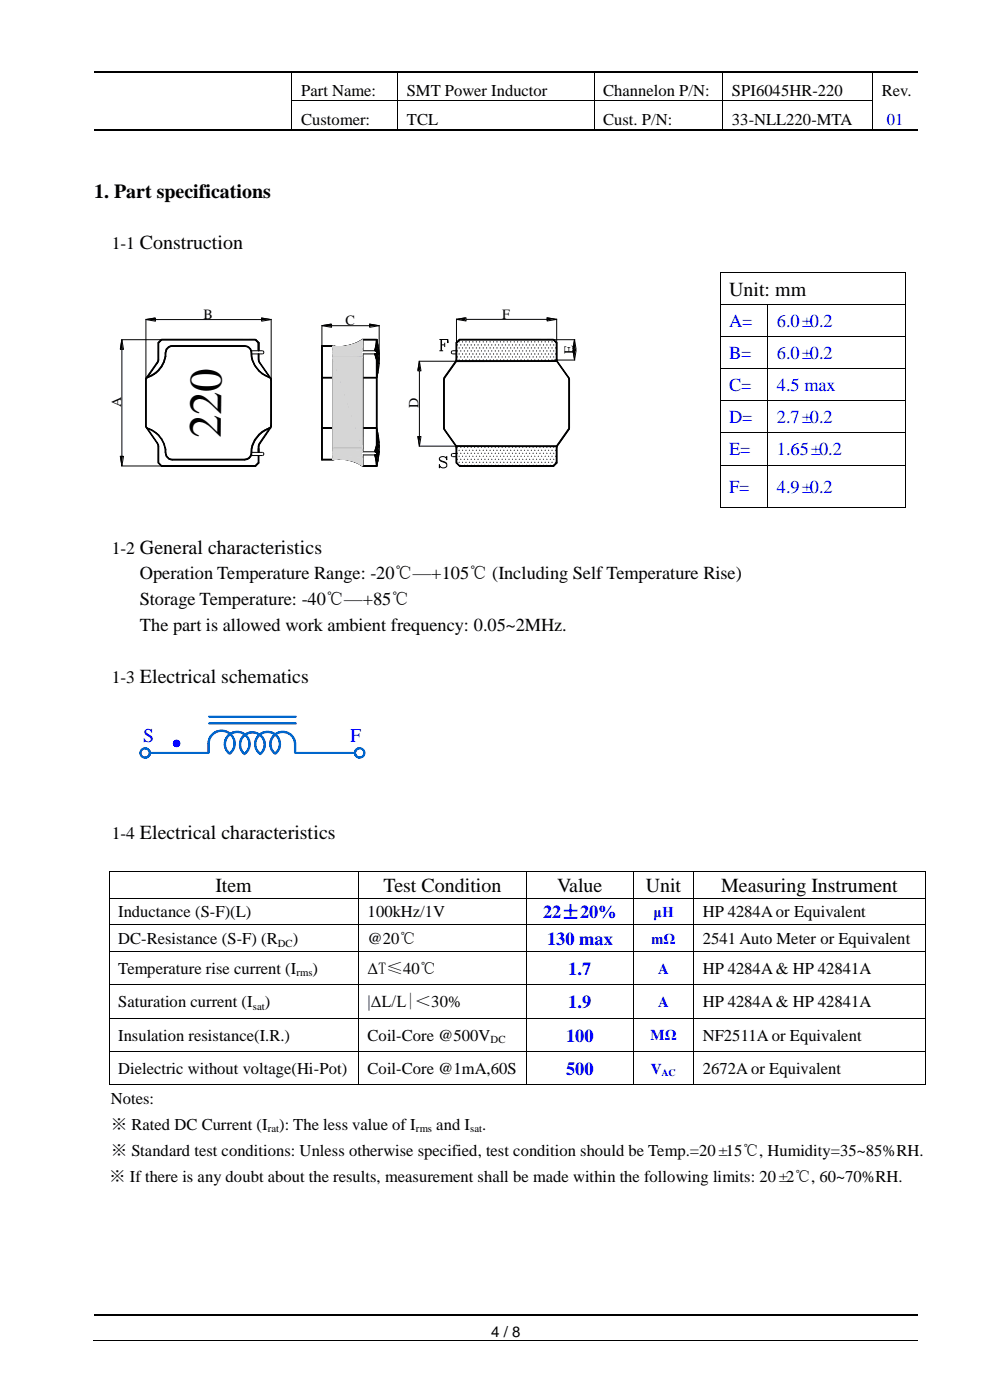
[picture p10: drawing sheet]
<svg xmlns="http://www.w3.org/2000/svg" width="210mm" height="297mm" viewBox="0 0 210 297" stroke-linecap="round" stroke-linejoin="round" font-family="sans-serif">
<defs><g id="words">
<text font-size="9.8" x="46.9" y="93" transform="rotate(-89 46.9 93)">220</text>
<g font-size="4.2">
<text x="20" y="41.9">1. Part specifications</text>
<text x="154.7" y="62.7">Unit: mm</text>
<text x="45.7" y="189.2">Item</text>
<text x="81.4" y="189.2">Test Condition</text>
<text x="118.2" y="189.2">Value</text>
<text x="137" y="189.2">Unit</text>
<text x="153" y="189.2">Measuring Instrument</text>
</g>
<g font-size="4.1" fill="#00f">
<text x="30.4" y="157.3">S</text>
<text x="74.3" y="157.3">F</text>
</g>
<g font-size="3.9" fill="#00f">
<text x="154.7" y="69.4">A=</text>
<text x="164.8" y="69.4">6.0±0.2</text>
<text x="154.7" y="76.2">B=</text>
<text x="164.8" y="76.2">6.0±0.2</text>
<text x="154.7" y="83">C=</text>
<text x="164.8" y="83">4.5 max</text>
<text x="154.7" y="89.8">D=</text>
<text x="164.8" y="89.8">2.7±0.2</text>
<text x="154.7" y="96.6">E=</text>
<text x="164.8" y="96.6">1.65±0.2</text>
<text x="154.7" y="104.5">F=</text>
<text x="164.8" y="104.5">4.9±0.2</text>
<text x="115.2" y="194.8">22±20%</text>
<text x="116.1" y="200.5">130 max</text>
<text x="120.5" y="206.8">1.7</text>
<text x="120.5" y="213.9">1.9</text>
<text x="120.1" y="221">100</text>
<text x="120.1" y="228">500</text>
</g>
<g font-size="3.9">
<text x="29.7" y="122.9">Operation Temperature Range: -20℃—+105℃ (Including Self Temperature Rise)</text>
<text x="29.7" y="128.4">Storage Temperature: -40℃—+85℃</text>
<text x="29.7" y="133.8">The part is allowed work ambient frequency: 0.05~2MHz.</text>
</g>
<g font-size="3.7">
<text x="23.7" y="52.8">1-1 Construction</text>
<text x="23.7" y="117.5">1-2 General characteristics</text>
<text x="23.7" y="145">1-3 Electrical schematics</text>
<text x="23.7" y="178">1-4 Electrical characteristics</text>
</g>
<g font-size="3.5">
<text x="63.9" y="20.4">Part Name:</text>
<text x="86.3" y="20.4">SMT Power Inductor</text>
<text x="128" y="20.4">Channelon P/N:</text>
<text x="155.3" y="20.4">SPI6045HR-220</text>
<text x="187.1" y="20.4">Rev.</text>
<text x="63.9" y="26.6">Customer:</text>
<text x="86.3" y="26.6">TCL</text>
<text x="128" y="26.6">Cust. P/N:</text>
<text x="155.3" y="26.6">33-NLL220-MTA</text>
<text x="25.1" y="194.6">Inductance (S-F)(L)</text>
<text x="78" y="194.6">100kHz/1V</text>
<text x="149.1" y="194.6">HP 4284A or Equivalent</text>
<text x="25.1" y="200.3">DC-Resistance (S-F) (R</text>
<text x="62.1" y="200.3">)</text>
<text x="78" y="200.3">@20℃</text>
<text x="149.1" y="200.3">2541 Auto Meter or Equivalent</text>
<text x="25.1" y="206.6">Temperature rise current (I</text>
<text x="66.3" y="206.6">)</text>
<text x="78" y="206.6">ΔT≤40℃</text>
<text x="149.1" y="206.6">HP 4284A &amp; HP 42841A</text>
<text x="25.1" y="213.7">Saturation current (I</text>
<text x="56.2" y="213.7">)</text>
<text x="78" y="213.7">|ΔL/L|＜30%</text>
<text x="149.1" y="213.7">HP 4284A &amp; HP 42841A</text>
<text x="25.1" y="220.8">Insulation resistance(I.R.)</text>
<text x="78" y="220.8">Coil-Core @500V</text>
<text x="149.1" y="220.8">NF2511A or Equivalent</text>
<text x="25.1" y="227.8">Dielectric without voltage(Hi-Pot)</text>
<text x="78" y="227.8">Coil-Core @1mA,60S</text>
<text x="149.1" y="227.8">2672A or Equivalent</text>
<text x="23.5" y="234.2">Notes:</text>
<text x="23.5" y="239.7">※ Rated DC Current (I ): The less value of I</text>
<text x="92.6" y="239.7">and I</text>
<text x="102.3" y="239.7">.</text>
<text x="23.5" y="245.2">※ Standard test conditions: Unless otherwise specified, test condition should be Temp.=20±15℃, Humidity=35~85%RH.</text>
<text x="23.2" y="250.7">※ If there is any doubt about the results, measurement shall be made within the following limits: 20±2℃, 60~70%RH.</text>
</g>
<text font-size="3.5" fill="#00f" x="188.1" y="26.6">01</text>
<g font-size="3.2" fill="#00f">
<text x="138.6" y="194.5">μH</text>
<text x="138.2" y="200.2">mΩ</text>
<text x="139.6" y="206.6">A</text>
<text x="139.6" y="213.6">A</text>
<text x="138" y="220.7">MΩ</text>
<text x="138.1" y="227.7">V</text>
</g>
<text font-size="3.2" x="104.2" y="283.5">4 / 8</text>
<g font-size="3">
<text x="43.2" y="67.6">B</text>
<text x="73.3" y="68.9">C</text>
<text x="106.6" y="67.6">F</text>
<text x="121.7" y="75" transform="rotate(-90 121.7 75)">E</text>
<text x="25.7" y="86.4" transform="rotate(-90 25.7 86.4)">A</text>
<text x="88.8" y="86.6" transform="rotate(-90 88.8 86.6)">D</text>
</g>
<g font-size="2.3">
<text x="58.9" y="200.8">DC</text>
<text x="62.9" y="207.2">rms</text>
<text x="53.6" y="214.2">sat</text>
<text x="104.1" y="221.3">DC</text>
<text x="56.8" y="240.2">rat</text>
<text x="88.2" y="240.2">rms</text>
<text x="99.8" y="240.2">sat</text>
</g>
<text font-size="2.1" fill="#00f" x="140.3" y="228.3">AC</text>
</g></defs>
<g fill="none" stroke="#000" stroke-width=".34">
<path d="M20 15.2h41.9M62.2 15.2h22.1M84.6 15.2h41.4M126.3 15.2h27M153.6 15.2h31.5M185.4 15.2h9.3M20 27.6h41.9M62.2 27.6h22.1M84.6 27.6h41.4M126.3 27.6h27M153.6 27.6h31.5M185.4 27.6h9.3"/>
<path d="M20 279h174.7"/>
</g>
<g fill="#000">
<path d="M61.9 15h.3v.4h-.3z" fill-rule="evenodd"/>
<path d="M84.3 15h.3v.4h-.3z" fill-rule="evenodd"/>
<path d="M126 15h.3v.4h-.3z" fill-rule="evenodd"/>
<path d="M153.3 15h.3v.4h-.3z" fill-rule="evenodd"/>
<path d="M185.1 15h.3v.4h-.3z" fill-rule="evenodd"/>
<path d="M61.9 21.3h.1v.2h-.1z" fill-rule="evenodd"/>
<path d="M61.9 27.5h.3v.3h-.3z" fill-rule="evenodd"/>
<path d="M84.3 21.3h.2v.2h-.2z" fill-rule="evenodd"/>
<path d="M84.3 27.5h.3v.3h-.3z" fill-rule="evenodd"/>
<path d="M126 21.3h.1v.2h-.1z" fill-rule="evenodd"/>
<path d="M126 27.5h.3v.3h-.3z" fill-rule="evenodd"/>
<path d="M153.3 21.3h.2v.2h-.2z" fill-rule="evenodd"/>
<path d="M153.3 27.5h.3v.3h-.3z" fill-rule="evenodd"/>
<path d="M185.1 21.3h.1v.2h-.1z" fill-rule="evenodd"/>
<path d="M185.1 27.5h.3v.3h-.3z" fill-rule="evenodd"/>
</g>
<g fill="none" stroke="#000" stroke-width=".21">
<path d="M61.9 15.4v5.9M84.4 15.4v5.9M126.1 15.4v5.9M153.4 15.4v5.9M185.2 15.4v5.9M61.9 21.5v6M62 21.4h22.3M84.4 21.5v6M84.5 21.4h41.5M126.1 21.5v6M126.1 21.4h27.2M153.4 21.5v6"/>
<path d="M153.5 21.4h31.6M185.2 21.5v6M19.7 284.3h174.9"/>
</g>
<path d="M44.3 152.1h18.5" fill="none" stroke="#06c" stroke-width=".21"/>
<path d="M37.2 157h.4z" fill="#00f"/>
<path d="M37.3 157.1h.3z" fill="none" stroke="#00f" stroke-width=".21"/>
<path d="M37 157.1h.7z" fill="#00f"/>
<path d="M37.1 157.1h.7z" fill="none" stroke="#00f" stroke-width=".21"/>
<path d="M37.2 157l.5 .1z" fill="#00f"/>
<path d="M37.3 157.1h.5z" fill="none" stroke="#00f" stroke-width=".21"/>
<path d="M36.9 157.2l.1-.1 .9 .1z" fill="#00f"/>
<path d="M37 157.2l.1-.1 .8 .1z" fill="none" stroke="#00f" stroke-width=".21"/>
<path d="M37 157.1l.9 .1z" fill="#00f"/>
<path d="M37.1 157.1l.8 .1z" fill="none" stroke="#00f" stroke-width=".21"/>
<path d="M36.9 157.2l1.1 .1h-1.2z" fill="#00f"/>
<path d="M37 157.2l1.1 .2h-1.2z" fill="none" stroke="#00f" stroke-width=".21"/>
<path d="M36.9 157.2h1l.1 .1z" fill="#00f"/>
<path d="M37 157.2h.9l.2 .2z" fill="none" stroke="#00f" stroke-width=".21"/>
<path d="M36.8 157.3l1.2 .2h-1.3z" fill="#00f"/>
<path d="M36.9 157.4l1.2 .2h-1.3z" fill="none" stroke="#00f" stroke-width=".21"/>
<path d="M36.8 157.3h1.2v.2z" fill="#00f"/>
<path d="M36.9 157.4h1.2v.2z" fill="none" stroke="#00f" stroke-width=".21"/>
<path d="M36.7 157.5l1.4 .2h-1.4z" fill="#00f"/>
<path d="M36.8 157.6l1.3 .1h-1.3z" fill="none" stroke="#00f" stroke-width=".21"/>
<path d="M36.7 157.5h1.3l.1 .2z" fill="#00f"/>
<path d="M36.8 157.6h1.3v.1z" fill="none" stroke="#00f" stroke-width=".21"/>
<path d="M36.7 157.7l1.3 .1h-1.3z" fill="#00f"/>
<path d="M36.8 157.7l1.3 .2h-1.3z" fill="none" stroke="#00f" stroke-width=".21"/>
<path d="M36.7 157.7h1.4l-.1 .1z" fill="#00f"/>
<path d="M36.8 157.7h1.3v.2z" fill="none" stroke="#00f" stroke-width=".21"/>
<path d="M36.7 157.8l1.3 .2h-1.2z" fill="#00f"/>
<path d="M36.8 157.9l1.3 .2h-1.2z" fill="none" stroke="#00f" stroke-width=".21"/>
<path d="M36.7 157.8h1.3v.2z" fill="#00f"/>
<path d="M36.8 157.9h1.3v.2z" fill="none" stroke="#00f" stroke-width=".21"/>
<path d="M36.8 158l1.1 .1h-1z" fill="#00f"/>
<path d="M36.9 158.1l1 .1h-.9z" fill="none" stroke="#00f" stroke-width=".21"/>
<path d="M36.8 158h1.2l-.1 .1z" fill="#00f"/>
<path d="M36.9 158.1h1.2l-.2 .1z" fill="none" stroke="#00f" stroke-width=".21"/>
<path d="M36.9 158.1l.8 .1z" fill="#00f"/>
<path d="M37 158.2l.8 .1z" fill="none" stroke="#00f" stroke-width=".21"/>
<path d="M36.9 158.1h1l-.2 .1z" fill="#00f"/>
<path d="M37 158.2h.9l-.1 .1z" fill="none" stroke="#00f" stroke-width=".21"/>
<path d="M37 158.2l.6 .1z" fill="#00f"/>
<path d="M37.1 158.3l.5 .1z" fill="none" stroke="#00f" stroke-width=".21"/>
<path d="M37 158.2h.7z" fill="#00f"/>
<path d="M37.1 158.3h.7z" fill="none" stroke="#00f" stroke-width=".21"/>
<path d="M37.2 158.3h.4z" fill="#00f"/>
<path d="M37.3 158.4h.3z" fill="none" stroke="#00f" stroke-width=".21"/>
<path d="M44.3 151.9h18.5v.3h-18.5zM44.3 153.4h18.5v.2h-18.5zM44.3 153.5h18.5" fill="none" stroke="#06c" stroke-width=".21"/>
<path d="M44.2 152h18.6" fill="none" stroke="#06c" stroke-width=".23"/>
<path d="M44.2 153.4h18.6" fill="none" stroke="#06c" stroke-width=".22"/>
<g fill="#06c">
<path d="M44 157.7l.3 2h-.3z"/>
<path d="M44 157.7h.3v2z"/>
</g>
<path d="M44.1 157.8h.3v1.9h-.3z" fill="none" stroke="#06c" stroke-width=".21"/>
<g fill="#06c">
<path d="M48.6 159.7h.4l-.3 .2z"/>
<path d="M48.6 159.7l.2-.2 .2 .2z"/>
</g>
<path d="M48.6 159.8l.3-.3 .2 .2-.3 .3z" fill="none" stroke="#06c" stroke-width=".21"/>
<g fill="#06c">
<path d="M48.8 159.5l.5-.2-.3 .4z"/>
<path d="M49.1 159.2l.2 .1-.5 .2z"/>
</g>
<path d="M49.1 159.3l.3 .1-.3 .3-.2-.2z" fill="none" stroke="#06c" stroke-width=".21"/>
<g fill="#06c">
<path d="M49.1 159.2l.4-.2-.2 .3z"/>
<path d="M49.3 158.9l.2 .1-.4 .2z"/>
</g>
<path d="M49.3 158.9l.3 .2-.2 .3-.3-.1z" fill="none" stroke="#06c" stroke-width=".21"/>
<g fill="#06c">
<path d="M49.3 158.9l.4-.3-.2 .4z"/>
<path d="M49.4 158.5l.3 .1-.4 .3z"/>
</g>
<path d="M49.5 158.6l.3 .1-.2 .4-.3-.2z" fill="none" stroke="#06c" stroke-width=".21"/>
<g fill="#06c">
<path d="M49.4 158.5l.4-.3-.1 .4z"/>
<path d="M49.5 158.2h.3l-.4 .3z"/>
</g>
<path d="M49.6 158.2l.3 .1-.1 .4-.3-.1z" fill="none" stroke="#06c" stroke-width=".21"/>
<g fill="#06c">
<path d="M49.8 157.8v.4h-.3z"/>
<path d="M49.6 157.8h.2l-.3 .4z"/>
</g>
<path d="M49.6 157.9h.3v.4l-.3-.1z" fill="none" stroke="#06c" stroke-width=".21"/>
<g fill="#06c">
<path d="M49.8 157.4v.4h-.2z"/>
<path d="M49.6 157.4h.2l-.2 .4z"/>
</g>
<path d="M49.6 157.5h.3v.4h-.3z" fill="none" stroke="#06c" stroke-width=".21"/>
<g fill="#06c">
<path d="M49.8 157v.4h-.2z"/>
<path d="M49.5 157h.3l-.2 .4z"/>
</g>
<path d="M49.6 157.1l.2-.1 .1 .5h-.3z" fill="none" stroke="#06c" stroke-width=".21"/>
<g fill="#06c">
<path d="M49.6 156.6l.2 .4h-.3z"/>
<path d="M49.4 156.7l.2-.1-.1 .4z"/>
</g>
<path d="M49.4 156.8l.3-.1 .1 .3-.2 .1z" fill="none" stroke="#06c" stroke-width=".21"/>
<g fill="#06c">
<path d="M49.4 156.2l.2 .4-.2 .1z"/>
<path d="M49.2 156.4l.2-.2v.5z"/>
</g>
<path d="M49.3 156.4l.2-.1 .2 .4-.3 .1z" fill="none" stroke="#06c" stroke-width=".21"/>
<g fill="#06c">
<path d="M49.2 155.9l.2 .3-.2 .2z"/>
<path d="M49 156.1l.2-.2v.5z"/>
</g>
<path d="M49 156.1l.3-.2 .2 .4-.2 .1z" fill="none" stroke="#06c" stroke-width=".21"/>
<g fill="#06c">
<path d="M48.9 155.6l.3 .3-.2 .2z"/>
<path d="M48.9 155.6l.1 .5-.3-.3z"/>
</g>
<path d="M49 155.6l.3 .3-.3 .2-.2-.2z" fill="none" stroke="#06c" stroke-width=".21"/>
<g fill="#06c">
<path d="M48.6 155.3l.3 .3-.2 .2z"/>
<path d="M48.6 155.3l.1 .5-.3-.3z"/>
</g>
<path d="M48.7 155.4l.3 .2-.2 .3-.3-.3z" fill="none" stroke="#06c" stroke-width=".21"/>
<g fill="#06c">
<path d="M48.2 155.1l.4 .2-.2 .2z"/>
<path d="M48.2 155.1l.2 .4-.3-.1z"/>
</g>
<path d="M48.3 155.2l.4 .2-.2 .2-.3-.2z" fill="none" stroke="#06c" stroke-width=".21"/>
<g fill="#06c">
<path d="M47.8 154.9l.4 .2-.1 .3z"/>
<path d="M47.8 154.9l.3 .5-.4-.2z"/>
</g>
<path d="M47.9 155l.4 .2-.1 .2-.4-.1z" fill="none" stroke="#06c" stroke-width=".21"/>
<g fill="#06c">
<path d="M47.4 154.9h.4l-.1 .3z"/>
<path d="M47.4 154.9l.3 .3-.3-.1z"/>
</g>
<path d="M47.5 154.9l.4 .1-.1 .3-.3-.1z" fill="none" stroke="#06c" stroke-width=".21"/>
<g fill="#06c">
<path d="M47 154.8l.4 .1v.2z"/>
<path d="M47 154.8l.4 .3h-.4z"/>
</g>
<path d="M47.1 154.9h.4v.3h-.4z" fill="none" stroke="#06c" stroke-width=".21"/>
<g fill="#06c">
<path d="M46.6 154.8h.4v.3z"/>
<path d="M46.6 154.8l.4 .3h-.4z"/>
</g>
<path d="M46.7 154.9h.4v.3h-.4z" fill="none" stroke="#06c" stroke-width=".21"/>
<g fill="#06c">
<path d="M46.2 154.9l.4-.1v.3z"/>
<path d="M46.2 154.9l.4 .2-.3 .1z"/>
</g>
<path d="M46.2 155l.5-.1v.3l-.4 .1z" fill="none" stroke="#06c" stroke-width=".21"/>
<g fill="#06c">
<path d="M45.8 155.1l.4-.2 .1 .3z"/>
<path d="M45.8 155.1l.5 .1-.4 .1z"/>
</g>
<path d="M45.9 155.1l.3-.1 .1 .3-.3 .1z" fill="none" stroke="#06c" stroke-width=".21"/>
<g fill="#06c">
<path d="M45.4 155.3l.4-.2 .1 .2z"/>
<path d="M45.4 155.3h.5l-.3 .2z"/>
</g>
<path d="M45.5 155.3l.4-.2 .1 .3-.4 .2z" fill="none" stroke="#06c" stroke-width=".21"/>
<g fill="#06c">
<path d="M45.1 155.5l.3-.2 .2 .2z"/>
<path d="M45.1 155.5h.5l-.3 .2z"/>
</g>
<path d="M45.1 155.6l.4-.3 .1 .3-.3 .2z" fill="none" stroke="#06c" stroke-width=".21"/>
<g fill="#06c">
<path d="M44.8 155.8l.3-.3 .2 .2z"/>
<path d="M44.8 155.8l.5-.1-.3 .3z"/>
</g>
<path d="M44.8 155.9l.3-.3 .2 .2-.2 .2z" fill="none" stroke="#06c" stroke-width=".21"/>
<g fill="#06c">
<path d="M44.8 155.8l.2 .2-.5 .1z"/>
<path d="M44.5 156.1l.5-.1-.2 .3z"/>
</g>
<path d="M44.8 155.9l.3 .1-.3 .3-.2-.1z" fill="none" stroke="#06c" stroke-width=".21"/>
<g fill="#06c">
<path d="M44.5 156.1l.3 .2-.5 .2z"/>
<path d="M44.3 156.5l.5-.2-.2 .3z"/>
</g>
<path d="M44.6 156.2l.2 .1-.2 .4-.2-.2z" fill="none" stroke="#06c" stroke-width=".21"/>
<g fill="#06c">
<path d="M44.3 156.5l.3 .1-.4 .3z"/>
<path d="M44.2 156.9l.4-.3-.2 .3z"/>
</g>
<path d="M44.4 156.5l.2 .2-.1 .3-.3-.1z" fill="none" stroke="#06c" stroke-width=".21"/>
<g fill="#06c">
<path d="M44.2 156.9h.2l-.3 .4z"/>
<path d="M44.1 157.3l.3-.4v.4z"/>
</g>
<path d="M44.2 156.9l.3 .1-.1 .4-.3-.1z" fill="none" stroke="#06c" stroke-width=".21"/>
<g fill="#06c">
<path d="M44.1 157.3h.3l-.4 .4z"/>
<path d="M44.4 157.3l-.1 .4h-.3z"/>
</g>
<path d="M44.1 157.3l.3 .1v.4h-.3z" fill="none" stroke="#06c" stroke-width=".21"/>
<g fill="#06c">
<path d="M51.8 159.7h.4l-.3 .2z"/>
<path d="M51.8 159.7l.2-.2 .2 .2z"/>
</g>
<path d="M51.8 159.8l.3-.2 .2 .1-.3 .3z" fill="none" stroke="#06c" stroke-width=".21"/>
<g fill="#06c">
<path d="M52 159.5l.5-.1-.3 .3z"/>
<path d="M52.3 159.2l.2 .2-.5 .1z"/>
</g>
<path d="M52.3 159.3l.3 .2-.3 .2-.2-.1z" fill="none" stroke="#06c" stroke-width=".21"/>
<g fill="#06c">
<path d="M52.3 159.2l.4-.1-.2 .3z"/>
<path d="M52.4 158.9l.3 .2-.4 .1z"/>
</g>
<path d="M52.5 159l.3 .1-.2 .4-.3-.2z" fill="none" stroke="#06c" stroke-width=".21"/>
<g fill="#06c">
<path d="M52.4 158.9l.5-.2-.2 .4z"/>
<path d="M52.6 158.6l.3 .1-.5 .2z"/>
</g>
<path d="M52.7 158.7l.2 .1-.1 .3-.3-.1z" fill="none" stroke="#06c" stroke-width=".21"/>
<g fill="#06c">
<path d="M52.6 158.6l.4-.3-.1 .4z"/>
<path d="M52.7 158.3h.3l-.4 .3z"/>
</g>
<path d="M52.7 158.3l.3 .1-.1 .4-.2-.1z" fill="none" stroke="#06c" stroke-width=".21"/>
<g fill="#06c">
<path d="M52.7 158.3l.3-.3v.3z"/>
<path d="M52.7 157.9l.3 .1-.3 .3z"/>
</g>
<path d="M52.8 158h.3l-.1 .4-.3-.1z" fill="none" stroke="#06c" stroke-width=".21"/>
<g fill="#06c">
<path d="M53 157.6v.4l-.3-.1z"/>
<path d="M52.7 157.6h.3l-.3 .3z"/>
</g>
<path d="M52.8 157.7l.3-.1v.4h-.3z" fill="none" stroke="#06c" stroke-width=".21"/>
<g fill="#06c">
<path d="M52.9 157.2l.1 .4h-.3z"/>
<path d="M52.7 157.2h.2l-.2 .4z"/>
</g>
<path d="M52.7 157.3l.3-.1 .1 .4-.3 .1z" fill="none" stroke="#06c" stroke-width=".21"/>
<g fill="#06c">
<path d="M52.8 156.8l.1 .4h-.2z"/>
<path d="M52.6 156.9l.2-.1-.1 .4z"/>
</g>
<path d="M52.6 157l.3-.1 .1 .3-.3 .1z" fill="none" stroke="#06c" stroke-width=".21"/>
<g fill="#06c">
<path d="M52.7 156.5l.1 .3-.2 .1z"/>
<path d="M52.4 156.6l.3-.1-.1 .4z"/>
</g>
<path d="M52.5 156.7l.2-.2 .2 .4-.3 .1z" fill="none" stroke="#06c" stroke-width=".21"/>
<g fill="#06c">
<path d="M52.5 156.1l.2 .4-.3 .1z"/>
<path d="M52.2 156.3l.3-.2-.1 .5z"/>
</g>
<path d="M52.3 156.4l.2-.2 .2 .3-.2 .2z" fill="none" stroke="#06c" stroke-width=".21"/>
<g fill="#06c">
<path d="M52.2 155.8l.3 .3-.3 .2z"/>
<path d="M52 156l.2-.2v.5z"/>
</g>
<path d="M52.1 156.1l.2-.2 .2 .3-.2 .2z" fill="none" stroke="#06c" stroke-width=".21"/>
<g fill="#06c">
<path d="M51.9 155.6l.3 .2-.2 .2z"/>
<path d="M51.9 155.6l.1 .4-.3-.2z"/>
</g>
<path d="M52 155.7l.3 .2-.2 .2-.3-.2z" fill="none" stroke="#06c" stroke-width=".21"/>
<g fill="#06c">
<path d="M51.6 155.4l.3 .2-.2 .2z"/>
<path d="M51.6 155.4l.1 .4-.3-.2z"/>
</g>
<path d="M51.6 155.5l.4 .2-.2 .2-.3-.2z" fill="none" stroke="#06c" stroke-width=".21"/>
<g fill="#06c">
<path d="M51.2 155.2l.4 .2-.2 .2z"/>
<path d="M51.2 155.2l.2 .4-.3-.1z"/>
</g>
<path d="M51.3 155.3l.3 .2-.1 .2-.3-.1z" fill="none" stroke="#06c" stroke-width=".21"/>
<g fill="#06c">
<path d="M50.8 155.1l.4 .1-.1 .3z"/>
<path d="M50.8 155.1l.3 .4-.3-.1z"/>
</g>
<path d="M50.9 155.2l.4 .1-.1 .3-.4-.1z" fill="none" stroke="#06c" stroke-width=".21"/>
<g fill="#06c">
<path d="M50.4 155.1h.4v.3z"/>
<path d="M50.4 155.1l.4 .3h-.4z"/>
</g>
<path d="M50.5 155.1l.4 .1-.1 .3-.3-.1z" fill="none" stroke="#06c" stroke-width=".21"/>
<g fill="#06c">
<path d="M50.1 155.1h.3v.3z"/>
<path d="M50.1 155.1l.3 .3h-.3z"/>
</g>
<path d="M50.1 155.1h.4v.3h-.4z" fill="none" stroke="#06c" stroke-width=".21"/>
<g fill="#06c">
<path d="M49.7 155.1h.4v.3z"/>
<path d="M49.7 155.1l.4 .3h-.4z"/>
</g>
<path d="M49.7 155.2l.4-.1v.3l-.3 .1z" fill="none" stroke="#06c" stroke-width=".21"/>
<g fill="#06c">
<path d="M49.3 155.2l.4-.1v.3z"/>
<path d="M49.3 155.2l.4 .2-.3 .1z"/>
</g>
<path d="M49.4 155.3l.3-.1 .1 .3-.3 .1z" fill="none" stroke="#06c" stroke-width=".21"/>
<g fill="#06c">
<path d="M48.9 155.4l.4-.2 .1 .3z"/>
<path d="M48.9 155.4l.5 .1-.3 .1z"/>
</g>
<path d="M49 155.5l.4-.2 .1 .3-.4 .1z" fill="none" stroke="#06c" stroke-width=".21"/>
<g fill="#06c">
<path d="M48.6 155.6l.3-.2 .2 .2z"/>
<path d="M48.6 155.6h.5l-.3 .2z"/>
</g>
<path d="M48.7 155.7l.3-.2 .1 .2-.3 .2z" fill="none" stroke="#06c" stroke-width=".21"/>
<g fill="#06c">
<path d="M48.3 155.8l.3-.2 .2 .2z"/>
<path d="M48.3 155.8h.5l-.3 .2z"/>
</g>
<path d="M48.4 155.9l.3-.2 .1 .2-.2 .2z" fill="none" stroke="#06c" stroke-width=".21"/>
<g fill="#06c">
<path d="M48.3 155.8l.2 .2-.5 .1z"/>
<path d="M48 156.1l.5-.1-.2 .3z"/>
</g>
<path d="M48.4 155.9l.2 .2-.2 .3-.3-.2z" fill="none" stroke="#06c" stroke-width=".21"/>
<g fill="#06c">
<path d="M48 156.1l.3 .2-.5 .2z"/>
<path d="M47.8 156.5l.5-.2-.2 .3z"/>
</g>
<path d="M48.1 156.2l.3 .2-.2 .3-.3-.2z" fill="none" stroke="#06c" stroke-width=".21"/>
<g fill="#06c">
<path d="M47.8 156.5l.3 .1-.4 .2z"/>
<path d="M47.7 156.8l.4-.2-.2 .3z"/>
</g>
<path d="M47.9 156.5l.3 .2-.2 .3-.3-.1z" fill="none" stroke="#06c" stroke-width=".21"/>
<g fill="#06c">
<path d="M47.7 156.8l.2 .1-.3 .3z"/>
<path d="M47.6 157.2l.3-.3-.1 .3z"/>
</g>
<path d="M47.7 156.9l.3 .1-.1 .3-.3-.1z" fill="none" stroke="#06c" stroke-width=".21"/>
<g fill="#06c">
<path d="M47.6 157.2h.2l-.3 .4z"/>
<path d="M47.5 157.6l.3-.4v.4z"/>
</g>
<path d="M47.6 157.2l.3 .1v.4l-.3-.1z" fill="none" stroke="#06c" stroke-width=".21"/>
<g fill="#06c">
<path d="M47.5 157.6h.3l-.3 .4z"/>
<path d="M47.8 157.6v.3l-.3 .1z"/>
</g>
<path d="M47.6 157.6l.3 .1-.1 .3h-.2z" fill="none" stroke="#06c" stroke-width=".21"/>
<g fill="#06c">
<path d="M47.5 158l.3-.1-.3 .4z"/>
<path d="M47.8 157.9v.4h-.3z"/>
</g>
<path d="M47.6 158h.2l.1 .3-.3 .1z" fill="none" stroke="#06c" stroke-width=".21"/>
<g fill="#06c">
<path d="M47.5 158.3h.3l-.1 .4z"/>
<path d="M47.8 158.3l.1 .3-.2 .1z"/>
</g>
<path d="M47.6 158.4l.3-.1 .1 .4-.3 .1z" fill="none" stroke="#06c" stroke-width=".21"/>
<g fill="#06c">
<path d="M47.7 158.7l.2-.1-.1 .5z"/>
<path d="M47.9 158.6l.2 .3-.3 .2z"/>
</g>
<path d="M47.7 158.8l.3-.1 .1 .3-.2 .1z" fill="none" stroke="#06c" stroke-width=".21"/>
<g fill="#06c">
<path d="M47.8 159.1l.3-.2-.1 .5z"/>
<path d="M48.1 158.9l.1 .3-.2 .2z"/>
</g>
<path d="M47.9 159.1l.2-.1 .2 .3-.2 .2z" fill="none" stroke="#06c" stroke-width=".21"/>
<g fill="#06c">
<path d="M48 159.4l.2-.2 .1 .5z"/>
<path d="M48.2 159.2l.3 .3-.2 .2z"/>
</g>
<path d="M48.1 159.5l.2-.2 .2 .3-.2 .1z" fill="none" stroke="#06c" stroke-width=".21"/>
<g fill="#06c">
<path d="M48.3 159.7l.2-.2 .1 .4z"/>
<path d="M48.5 159.5l.2 .2-.1 .2z"/>
</g>
<path d="M48.3 159.7l.2-.1 .3 .2-.2 .2z" fill="none" stroke="#06c" stroke-width=".21"/>
<g fill="#06c">
<path d="M55 159.8h.5l-.3 .2z"/>
<path d="M55 159.8l.3-.2 .2 .2z"/>
</g>
<path d="M55.1 159.9l.2-.2 .2 .2-.3 .2z" fill="none" stroke="#06c" stroke-width=".21"/>
<g fill="#06c">
<path d="M55.3 159.6l.4-.1-.2 .3z"/>
<path d="M55.5 159.3l.2 .2-.4 .1z"/>
</g>
<path d="M55.6 159.4l.2 .2-.3 .3-.2-.2z" fill="none" stroke="#06c" stroke-width=".21"/>
<g fill="#06c">
<path d="M55.5 159.3l.4-.1-.2 .3z"/>
<path d="M55.7 159l.2 .2-.4 .1z"/>
</g>
<path d="M55.7 159.1l.3 .1-.2 .4-.2-.2z" fill="none" stroke="#06c" stroke-width=".21"/>
<g fill="#06c">
<path d="M55.7 159l.4-.2-.2 .4z"/>
<path d="M55.8 158.7l.3 .1-.4 .2z"/>
</g>
<path d="M55.9 158.8l.2 .1-.1 .3-.3-.1z" fill="none" stroke="#06c" stroke-width=".21"/>
<g fill="#06c">
<path d="M55.8 158.7l.4-.3-.1 .4z"/>
<path d="M55.9 158.4h.3l-.4 .3z"/>
</g>
<path d="M56 158.5h.3l-.2 .4-.2-.1z" fill="none" stroke="#06c" stroke-width=".21"/>
<g fill="#06c">
<path d="M55.9 158.4l.3-.3v.3z"/>
<path d="M55.9 158l.3 .1-.3 .3z"/>
</g>
<path d="M56 158.1h.3v.4h-.3z" fill="none" stroke="#06c" stroke-width=".21"/>
<g fill="#06c">
<path d="M56.2 157.7v.4l-.3-.1z"/>
<path d="M55.9 157.7h.3l-.3 .3z"/>
</g>
<path d="M56 157.8l.3-.1v.4h-.3z" fill="none" stroke="#06c" stroke-width=".21"/>
<g fill="#06c">
<path d="M56.2 157.3v.4h-.3z"/>
<path d="M55.9 157.4l.3-.1-.3 .4z"/>
</g>
<path d="M56 157.4h.2l.1 .3-.3 .1z" fill="none" stroke="#06c" stroke-width=".21"/>
<g fill="#06c">
<path d="M56.1 156.9l.1 .4-.3 .1z"/>
<path d="M55.8 157l.3-.1-.2 .5z"/>
</g>
<path d="M55.9 157.1l.2-.1 .1 .4h-.2z" fill="none" stroke="#06c" stroke-width=".21"/>
<g fill="#06c">
<path d="M55.9 156.6l.2 .3-.3 .1z"/>
<path d="M55.6 156.7l.3-.1-.1 .4z"/>
</g>
<path d="M55.7 156.8l.3-.2 .1 .4-.2 .1z" fill="none" stroke="#06c" stroke-width=".21"/>
<g fill="#06c">
<path d="M55.7 156.2l.2 .4-.3 .1z"/>
<path d="M55.4 156.4l.3-.2-.1 .5z"/>
</g>
<path d="M55.5 156.5l.2-.2 .3 .3-.3 .2z" fill="none" stroke="#06c" stroke-width=".21"/>
<g fill="#06c">
<path d="M55.4 156l.3 .2-.3 .2z"/>
<path d="M55.2 156.2l.2-.2v.4z"/>
</g>
<path d="M55.3 156.2l.2-.2 .2 .3-.2 .2z" fill="none" stroke="#06c" stroke-width=".21"/>
<g fill="#06c">
<path d="M55.1 155.7l.3 .3-.2 .2z"/>
<path d="M55.1 155.7l.1 .5-.3-.3z"/>
</g>
<path d="M55.2 155.8l.3 .2-.2 .2-.3-.2z" fill="none" stroke="#06c" stroke-width=".21"/>
<g fill="#06c">
<path d="M54.8 155.5l.3 .2-.2 .2z"/>
<path d="M54.8 155.5l.1 .4-.3-.2z"/>
</g>
<path d="M54.9 155.6l.3 .2-.2 .2-.3-.2z" fill="none" stroke="#06c" stroke-width=".21"/>
<g fill="#06c">
<path d="M54.4 155.3l.4 .2-.2 .2z"/>
<path d="M54.4 155.3l.2 .4-.3-.1z"/>
</g>
<path d="M54.5 155.4l.4 .2-.2 .2-.3-.1z" fill="none" stroke="#06c" stroke-width=".21"/>
<g fill="#06c">
<path d="M54.1 155.2l.3 .1-.1 .3z"/>
<path d="M54.1 155.2l.2 .4-.3-.1z"/>
</g>
<path d="M54.1 155.3l.4 .1-.1 .3-.3-.1z" fill="none" stroke="#06c" stroke-width=".21"/>
<g fill="#06c">
<path d="M53.7 155.2h.4l-.1 .3z"/>
<path d="M53.7 155.2l.3 .3h-.4z"/>
</g>
<path d="M53.7 155.2l.4 .1v.3l-.4-.1z" fill="none" stroke="#06c" stroke-width=".21"/>
<g fill="#06c">
<path d="M53.3 155.2h.4l-.1 .3z"/>
<path d="M53.3 155.2l.3 .3h-.3z"/>
</g>
<path d="M53.3 155.2h.4v.3h-.3z" fill="none" stroke="#06c" stroke-width=".21"/>
<g fill="#06c">
<path d="M52.9 155.2h.4v.3z"/>
<path d="M52.9 155.2l.4 .3h-.3z"/>
</g>
<path d="M53 155.3l.3-.1 .1 .3-.4 .1z" fill="none" stroke="#06c" stroke-width=".21"/>
<g fill="#06c">
<path d="M52.5 155.3l.4-.1 .1 .3z"/>
<path d="M52.5 155.3l.5 .2-.4 .1z"/>
</g>
<path d="M52.6 155.4l.4-.1v.3l-.3 .1z" fill="none" stroke="#06c" stroke-width=".21"/>
<g fill="#06c">
<path d="M52.2 155.5l.3-.2 .1 .3z"/>
<path d="M52.2 155.5l.4 .1-.3 .1z"/>
</g>
<path d="M52.2 155.6l.4-.2 .1 .3-.3 .1z" fill="none" stroke="#06c" stroke-width=".21"/>
<g fill="#06c">
<path d="M51.8 155.7l.4-.2 .1 .2z"/>
<path d="M51.8 155.7h.5l-.3 .2z"/>
</g>
<path d="M51.9 155.8l.3-.2 .2 .2-.3 .2z" fill="none" stroke="#06c" stroke-width=".21"/>
<g fill="#06c">
<path d="M51.5 156l.3-.3 .2 .2z"/>
<path d="M51.5 156l.5-.1-.3 .3z"/>
</g>
<path d="M51.6 156l.3-.2 .2 .2-.3 .2z" fill="none" stroke="#06c" stroke-width=".21"/>
<g fill="#06c">
<path d="M51.5 156l.2 .2h-.4z"/>
<path d="M51.3 156.2h.4l-.2 .2z"/>
</g>
<path d="M51.6 156l.2 .2-.2 .3-.3-.2z" fill="none" stroke="#06c" stroke-width=".21"/>
<g fill="#06c">
<path d="M51.3 156.2l.2 .2-.4 .2z"/>
<path d="M51.1 156.6l.4-.2-.2 .3z"/>
</g>
<path d="M51.3 156.3l.3 .2-.2 .3-.3-.2z" fill="none" stroke="#06c" stroke-width=".21"/>
<g fill="#06c">
<path d="M51.1 156.6l.2 .1-.4 .2z"/>
<path d="M50.9 156.9l.4-.2-.1 .3z"/>
</g>
<path d="M51.1 156.6l.3 .2-.2 .3-.2-.1z" fill="none" stroke="#06c" stroke-width=".21"/>
<g fill="#06c">
<path d="M50.9 156.9l.3 .1-.4 .3z"/>
<path d="M50.8 157.3l.4-.3-.1 .4z"/>
</g>
<path d="M51 157l.2 .1-.1 .3h-.2z" fill="none" stroke="#06c" stroke-width=".21"/>
<g fill="#06c">
<path d="M50.8 157.3l.3 .1-.4 .3z"/>
<path d="M50.7 157.7l.4-.3-.1 .3z"/>
</g>
<path d="M50.9 157.4h.2v.4l-.3-.1z" fill="none" stroke="#06c" stroke-width=".21"/>
<g fill="#06c">
<path d="M50.7 157.7h.3l-.3 .4z"/>
<path d="M51 157.7v.3l-.3 .1z"/>
</g>
<path d="M50.8 157.7l.3 .1v.3h-.3z" fill="none" stroke="#06c" stroke-width=".21"/>
<g fill="#06c">
<path d="M50.7 158.1l.3-.1-.2 .4z"/>
<path d="M51 158v.4h-.2z"/>
</g>
<path d="M50.8 158.1h.3v.4h-.3z" fill="none" stroke="#06c" stroke-width=".21"/>
<g fill="#06c">
<path d="M50.8 158.4h.2l-.1 .4z"/>
<path d="M51 158.4l.1 .3-.2 .1z"/>
</g>
<path d="M50.8 158.5h.3l.1 .3-.3 .1z" fill="none" stroke="#06c" stroke-width=".21"/>
<g fill="#06c">
<path d="M50.9 158.8l.2-.1-.1 .5z"/>
<path d="M51.1 158.7l.2 .3-.3 .2z"/>
</g>
<path d="M50.9 158.9l.3-.1 .1 .3-.2 .1z" fill="none" stroke="#06c" stroke-width=".21"/>
<g fill="#06c">
<path d="M51 159.2l.3-.2-.1 .5z"/>
<path d="M51.3 159l.2 .3-.3 .2z"/>
</g>
<path d="M51.1 159.2l.2-.1 .2 .3-.2 .2z" fill="none" stroke="#06c" stroke-width=".21"/>
<g fill="#06c">
<path d="M51.2 159.5l.3-.2v.5z"/>
<path d="M51.5 159.3l.2 .3-.2 .2z"/>
</g>
<path d="M51.3 159.6l.2-.2 .3 .3-.2 .2z" fill="none" stroke="#06c" stroke-width=".21"/>
<g fill="#06c">
<path d="M51.5 159.8l.2-.2 .1 .4z"/>
<path d="M51.7 159.6l.2 .2-.1 .2z"/>
</g>
<path d="M51.6 159.9l.2-.2 .2 .2-.2 .2z" fill="none" stroke="#06c" stroke-width=".21"/>
<g fill="#06c">
<path d="M58.2 159.7h.5l-.3 .2z"/>
<path d="M58.2 159.7l.3-.2 .2 .2z"/>
</g>
<path d="M58.3 159.8l.2-.2 .3 .1-.3 .3z" fill="none" stroke="#06c" stroke-width=".21"/>
<g fill="#06c">
<path d="M58.5 159.5l.4-.1-.2 .3z"/>
<path d="M58.7 159.2l.2 .2-.4 .1z"/>
</g>
<path d="M58.8 159.3l.2 .2-.2 .2-.3-.1z" fill="none" stroke="#06c" stroke-width=".21"/>
<g fill="#06c">
<path d="M58.7 159.2l.4-.1-.2 .3z"/>
<path d="M58.9 158.9l.2 .2-.4 .1z"/>
</g>
<path d="M59 159l.2 .1-.2 .4-.2-.2z" fill="none" stroke="#06c" stroke-width=".21"/>
<g fill="#06c">
<path d="M58.9 158.9l.4-.2-.2 .4z"/>
<path d="M59 158.6l.3 .1-.4 .2z"/>
</g>
<path d="M59.1 158.7l.3 .1-.2 .3-.2-.1z" fill="none" stroke="#06c" stroke-width=".21"/>
<g fill="#06c">
<path d="M59 158.6l.4-.3-.1 .4z"/>
<path d="M59.1 158.3h.3l-.4 .3z"/>
</g>
<path d="M59.2 158.3l.3 .1-.1 .4-.3-.1z" fill="none" stroke="#06c" stroke-width=".21"/>
<g fill="#06c">
<path d="M59.1 158.3l.3-.3v.3z"/>
<path d="M59.2 157.9l.2 .1-.3 .3z"/>
</g>
<path d="M59.2 158h.3v.4l-.3-.1z" fill="none" stroke="#06c" stroke-width=".21"/>
<g fill="#06c">
<path d="M59.4 157.6v.4l-.2-.1z"/>
<path d="M59.2 157.6h.2l-.2 .3z"/>
</g>
<path d="M59.2 157.7l.3-.1v.4h-.3z" fill="none" stroke="#06c" stroke-width=".21"/>
<g fill="#06c">
<path d="M59.4 157.2v.4h-.2z"/>
<path d="M59.1 157.2h.3l-.2 .4z"/>
</g>
<path d="M59.2 157.3l.3-.1v.4l-.3 .1z" fill="none" stroke="#06c" stroke-width=".21"/>
<g fill="#06c">
<path d="M59.3 156.8l.1 .4h-.3z"/>
<path d="M59 156.9l.3-.1-.2 .4z"/>
</g>
<path d="M59.1 157l.2-.1 .2 .3-.3 .1z" fill="none" stroke="#06c" stroke-width=".21"/>
<g fill="#06c">
<path d="M59.1 156.5l.2 .3-.3 .1z"/>
<path d="M58.9 156.6l.2-.1-.1 .4z"/>
</g>
<path d="M58.9 156.7l.3-.2 .1 .4-.2 .1z" fill="none" stroke="#06c" stroke-width=".21"/>
<g fill="#06c">
<path d="M58.9 156.1l.2 .4-.2 .1z"/>
<path d="M58.7 156.3l.2-.2v.5z"/>
</g>
<path d="M58.7 156.4l.3-.2 .2 .3-.3 .2z" fill="none" stroke="#06c" stroke-width=".21"/>
<g fill="#06c">
<path d="M58.6 155.8l.3 .3-.2 .2z"/>
<path d="M58.4 156l.2-.2 .1 .5z"/>
</g>
<path d="M58.5 156.1l.2-.2 .3 .3-.3 .2z" fill="none" stroke="#06c" stroke-width=".21"/>
<g fill="#06c">
<path d="M58.3 155.6l.3 .2-.2 .2z"/>
<path d="M58.3 155.6l.1 .4-.2-.2z"/>
</g>
<path d="M58.4 155.7l.3 .2-.2 .2-.3-.2z" fill="none" stroke="#06c" stroke-width=".21"/>
<g fill="#06c">
<path d="M58 155.4l.3 .2-.1 .2z"/>
<path d="M58 155.4l.2 .4-.3-.2z"/>
</g>
<path d="M58.1 155.5l.3 .2-.2 .2-.3-.2z" fill="none" stroke="#06c" stroke-width=".21"/>
<g fill="#06c">
<path d="M57.6 155.2l.4 .2-.1 .2z"/>
<path d="M57.6 155.2l.3 .4-.3-.1z"/>
</g>
<path d="M57.7 155.3l.4 .2-.2 .2-.3-.1z" fill="none" stroke="#06c" stroke-width=".21"/>
<g fill="#06c">
<path d="M57.3 155.1l.3 .1v.3z"/>
<path d="M57.3 155.1l.3 .4-.4-.1z"/>
</g>
<path d="M57.3 155.2l.4 .1-.1 .3-.3-.1z" fill="none" stroke="#06c" stroke-width=".21"/>
<g fill="#06c">
<path d="M56.9 155.1h.4l-.1 .3z"/>
<path d="M56.9 155.1l.3 .3h-.3z"/>
</g>
<path d="M57 155.1l.3 .1v.3l-.4-.1z" fill="none" stroke="#06c" stroke-width=".21"/>
<g fill="#06c">
<path d="M56.5 155.1h.4v.3z"/>
<path d="M56.5 155.1l.4 .3h-.4z"/>
</g>
<path d="M56.6 155.1h.4l-.1 .3h-.3z" fill="none" stroke="#06c" stroke-width=".21"/>
<g fill="#06c">
<path d="M56.1 155.1h.4v.3z"/>
<path d="M56.1 155.1l.4 .3h-.3z"/>
</g>
<path d="M56.2 155.2l.4-.1v.3l-.4 .1z" fill="none" stroke="#06c" stroke-width=".21"/>
<g fill="#06c">
<path d="M55.7 155.2l.4-.1 .1 .3z"/>
<path d="M55.7 155.2l.5 .2-.4 .1z"/>
</g>
<path d="M55.8 155.3l.4-.1v.3l-.3 .1z" fill="none" stroke="#06c" stroke-width=".21"/>
<g fill="#06c">
<path d="M55.4 155.4l.3-.2 .1 .3z"/>
<path d="M55.4 155.4l.4 .1-.3 .1z"/>
</g>
<path d="M55.4 155.5l.4-.2 .1 .3-.3 .1z" fill="none" stroke="#06c" stroke-width=".21"/>
<g fill="#06c">
<path d="M55 155.6l.4-.2 .1 .2z"/>
<path d="M55 155.6h.5l-.3 .2z"/>
</g>
<path d="M55.1 155.7l.3-.2 .2 .2-.3 .2z" fill="none" stroke="#06c" stroke-width=".21"/>
<g fill="#06c">
<path d="M54.7 155.8l.3-.2 .2 .2z"/>
<path d="M54.7 155.8h.5l-.2 .2z"/>
</g>
<path d="M54.8 155.9l.3-.2 .2 .2-.3 .2z" fill="none" stroke="#06c" stroke-width=".21"/>
<g fill="#06c">
<path d="M54.7 155.8l.3 .2-.5 .1z"/>
<path d="M54.5 156.1l.5-.1-.3 .3z"/>
</g>
<path d="M54.8 155.9l.2 .2-.2 .3-.2-.2z" fill="none" stroke="#06c" stroke-width=".21"/>
<g fill="#06c">
<path d="M54.5 156.1l.2 .2-.4 .2z"/>
<path d="M54.3 156.5l.4-.2-.2 .3z"/>
</g>
<path d="M54.6 156.2l.2 .2-.2 .3-.2-.2z" fill="none" stroke="#06c" stroke-width=".21"/>
<g fill="#06c">
<path d="M54.3 156.5l.2 .1-.4 .2z"/>
<path d="M54.1 156.8l.4-.2-.1 .3z"/>
</g>
<path d="M54.4 156.5l.2 .2-.2 .3-.2-.1z" fill="none" stroke="#06c" stroke-width=".21"/>
<g fill="#06c">
<path d="M54.1 156.8l.3 .1-.4 .3z"/>
<path d="M54 157.2l.4-.3-.1 .3z"/>
</g>
<path d="M54.2 156.9l.2 .1v.3l-.3-.1z" fill="none" stroke="#06c" stroke-width=".21"/>
<g fill="#06c">
<path d="M54 157.2h.3l-.4 .4z"/>
<path d="M53.9 157.6l.4-.4-.1 .4z"/>
</g>
<path d="M54.1 157.2l.3 .1-.1 .4-.3-.1z" fill="none" stroke="#06c" stroke-width=".21"/>
<g fill="#06c">
<path d="M53.9 157.6h.3l-.3 .4z"/>
<path d="M54.2 157.6v.3l-.3 .1z"/>
</g>
<path d="M54 157.6l.3 .1v.3h-.3z" fill="none" stroke="#06c" stroke-width=".21"/>
<g fill="#06c">
<path d="M53.9 158l.3-.1-.2 .4z"/>
<path d="M54.2 157.9l.1 .4h-.3z"/>
</g>
<path d="M54 158h.3v.3l-.2 .1z" fill="none" stroke="#06c" stroke-width=".21"/>
<g fill="#06c">
<path d="M54 158.3h.3l-.2 .4z"/>
<path d="M54.3 158.3l.1 .3-.3 .1z"/>
</g>
<path d="M54.1 158.4l.2-.1 .1 .4-.2 .1z" fill="none" stroke="#06c" stroke-width=".21"/>
<g fill="#06c">
<path d="M54.1 158.7l.3-.1-.2 .5z"/>
<path d="M54.4 158.6l.1 .3-.3 .2z"/>
</g>
<path d="M54.2 158.8l.2-.1 .2 .3-.3 .1z" fill="none" stroke="#06c" stroke-width=".21"/>
<g fill="#06c">
<path d="M54.2 159.1l.3-.2v.5z"/>
<path d="M54.5 158.9l.2 .3-.2 .2z"/>
</g>
<path d="M54.3 159.1l.3-.1 .2 .3-.3 .2z" fill="none" stroke="#06c" stroke-width=".21"/>
<g fill="#06c">
<path d="M54.5 159.4l.2-.2v.5z"/>
<path d="M54.7 159.2l.2 .3-.2 .2z"/>
</g>
<path d="M54.5 159.5l.3-.2 .2 .3-.2 .1z" fill="none" stroke="#06c" stroke-width=".21"/>
<g fill="#06c">
<path d="M54.7 159.7l.2-.2 .1 .4z"/>
<path d="M54.9 159.5l.3 .2-.2 .2z"/>
</g>
<path d="M54.8 159.7l.2-.1 .2 .2-.1 .2z" fill="none" stroke="#06c" stroke-width=".21"/>
<g fill="#06c">
<path d="M62.6 157.4l.1 .4h-.3z"/>
<path d="M62.4 157.4h.2l-.2 .4z"/>
</g>
<path d="M62.4 157.5h.3v.4h-.2z" fill="none" stroke="#06c" stroke-width=".21"/>
<g fill="#06c">
<path d="M62.6 157v.4h-.2z"/>
<path d="M62.3 157.1l.3-.1-.2 .4z"/>
</g>
<path d="M62.4 157.2l.2-.1 .1 .4h-.3z" fill="none" stroke="#06c" stroke-width=".21"/>
<g fill="#06c">
<path d="M62.4 156.6l.2 .4-.3 .1z"/>
<path d="M62.2 156.8l.2-.2-.1 .5z"/>
</g>
<path d="M62.2 156.8l.3-.1 .1 .4-.2 .1z" fill="none" stroke="#06c" stroke-width=".21"/>
<g fill="#06c">
<path d="M62.2 156.3l.2 .3-.2 .2z"/>
<path d="M62 156.4l.2-.1v.5z"/>
</g>
<path d="M62.1 156.5l.2-.1 .2 .3-.3 .1z" fill="none" stroke="#06c" stroke-width=".21"/>
<g fill="#06c">
<path d="M62 156l.2 .3-.2 .1z"/>
<path d="M61.8 156.2l.2-.2v.4z"/>
</g>
<path d="M61.8 156.2l.3-.1 .2 .3-.2 .1z" fill="none" stroke="#06c" stroke-width=".21"/>
<g fill="#06c">
<path d="M61.7 155.7l.3 .3-.2 .2z"/>
<path d="M61.7 155.7l.1 .5-.3-.3z"/>
</g>
<path d="M61.8 155.8l.3 .3-.3 .1-.2-.2z" fill="none" stroke="#06c" stroke-width=".21"/>
<g fill="#06c">
<path d="M61.4 155.5l.3 .2-.2 .2z"/>
<path d="M61.4 155.5l.1 .4-.3-.2z"/>
</g>
<path d="M61.4 155.5l.4 .3-.2 .2-.3-.2z" fill="none" stroke="#06c" stroke-width=".21"/>
<g fill="#06c">
<path d="M61 155.3l.4 .2-.2 .2z"/>
<path d="M61 155.3l.2 .4-.3-.2z"/>
</g>
<path d="M61.1 155.4l.3 .1-.1 .3-.3-.2z" fill="none" stroke="#06c" stroke-width=".21"/>
<g fill="#06c">
<path d="M60.6 155.2l.4 .1-.1 .2z"/>
<path d="M60.6 155.2l.3 .3-.3-.1z"/>
</g>
<path d="M60.7 155.2l.4 .2-.1 .2-.4-.1z" fill="none" stroke="#06c" stroke-width=".21"/>
<g fill="#06c">
<path d="M60.3 155.1l.3 .1v.2z"/>
<path d="M60.3 155.1l.3 .3h-.4z"/>
</g>
<path d="M60.3 155.2h.4l-.1 .3-.3-.1z" fill="none" stroke="#06c" stroke-width=".21"/>
<g fill="#06c">
<path d="M59.9 155.1h.4l-.1 .3z"/>
<path d="M59.9 155.1l.3 .3-.3-.1z"/>
</g>
<path d="M59.9 155.1l.4 .1v.2h-.4z" fill="none" stroke="#06c" stroke-width=".21"/>
<g fill="#06c">
<path d="M59.5 155.1h.4v.2z"/>
<path d="M59.5 155.1l.4 .2-.4 .1z"/>
</g>
<path d="M59.5 155.2l.4-.1v.3h-.3z" fill="none" stroke="#06c" stroke-width=".21"/>
<g fill="#06c">
<path d="M59.1 155.2l.4-.1v.3z"/>
<path d="M59.1 155.2l.4 .2-.3 .1z"/>
</g>
<path d="M59.1 155.3l.4-.1 .1 .2-.4 .1z" fill="none" stroke="#06c" stroke-width=".21"/>
<g fill="#06c">
<path d="M58.7 155.3l.4-.1 .1 .3z"/>
<path d="M58.7 155.3l.5 .2-.4 .1z"/>
</g>
<path d="M58.8 155.4l.3-.1 .1 .2-.3 .2z" fill="none" stroke="#06c" stroke-width=".21"/>
<g fill="#06c">
<path d="M58.4 155.5l.3-.2 .1 .3z"/>
<path d="M58.4 155.5l.4 .1-.3 .2z"/>
</g>
<path d="M58.4 155.6l.4-.2 .1 .3-.3 .1z" fill="none" stroke="#06c" stroke-width=".21"/>
<g fill="#06c">
<path d="M58 155.8l.4-.3 .1 .3z"/>
<path d="M58 155.8h.5l-.3 .2z"/>
</g>
<path d="M58.1 155.9l.3-.3 .2 .2-.3 .3z" fill="none" stroke="#06c" stroke-width=".21"/>
<g fill="#06c">
<path d="M58 155.8l.2 .2-.4 .1z"/>
<path d="M57.8 156.1l.4-.1-.2 .2z"/>
</g>
<path d="M58.1 155.9l.2 .2-.2 .2-.3-.2z" fill="none" stroke="#06c" stroke-width=".21"/>
<g fill="#06c">
<path d="M57.8 156.1l.2 .1-.5 .2z"/>
<path d="M57.5 156.4l.5-.2-.2 .3z"/>
</g>
<path d="M57.8 156.1l.3 .2-.2 .3-.3-.1z" fill="none" stroke="#06c" stroke-width=".21"/>
<g fill="#06c">
<path d="M57.5 156.4l.3 .1-.4 .2z"/>
<path d="M57.4 156.7l.4-.2-.2 .4z"/>
</g>
<path d="M57.6 156.5l.3 .1-.2 .3-.3-.1z" fill="none" stroke="#06c" stroke-width=".21"/>
<g fill="#06c">
<path d="M57.4 156.7l.2 .2-.4 .2z"/>
<path d="M57.2 157.1l.4-.2-.1 .3z"/>
</g>
<path d="M57.4 156.8l.3 .1-.1 .4-.3-.1z" fill="none" stroke="#06c" stroke-width=".21"/>
<g fill="#06c">
<path d="M57.2 157.1l.3 .1-.3 .3z"/>
<path d="M57.2 157.5l.3-.3-.1 .3z"/>
</g>
<path d="M57.3 157.2l.3 .1-.1 .3h-.3z" fill="none" stroke="#06c" stroke-width=".21"/>
<g fill="#06c">
<path d="M57.2 157.5h.2l-.2 .4z"/>
<path d="M57.4 157.5v.4h-.2z"/>
</g>
<path d="M57.2 157.6h.3v.4h-.3z" fill="none" stroke="#06c" stroke-width=".21"/>
<g fill="#06c">
<path d="M57.2 157.9h.2l-.2 .4z"/>
<path d="M57.4 157.9l.1 .3-.3 .1z"/>
</g>
<path d="M57.2 158h.3l.1 .3-.3 .1z" fill="none" stroke="#06c" stroke-width=".21"/>
<g fill="#06c">
<path d="M57.2 158.3l.3-.1-.2 .5z"/>
<path d="M57.5 158.2l.1 .4-.3 .1z"/>
</g>
<path d="M57.3 158.4l.3-.1v.4h-.2z" fill="none" stroke="#06c" stroke-width=".21"/>
<g fill="#06c">
<path d="M57.3 158.7l.3-.1-.1 .4z"/>
<path d="M57.6 158.6l.1 .3-.2 .1z"/>
</g>
<path d="M57.4 158.7h.2l.2 .3-.3 .1z" fill="none" stroke="#06c" stroke-width=".21"/>
<g fill="#06c">
<path d="M57.5 159l.2-.1v.5z"/>
<path d="M57.7 158.9l.2 .3-.2 .2z"/>
</g>
<path d="M57.5 159.1l.3-.1 .2 .3-.3 .1z" fill="none" stroke="#06c" stroke-width=".21"/>
<g fill="#06c">
<path d="M57.7 159.4l.2-.2v.5z"/>
<path d="M57.9 159.2l.2 .3-.2 .2z"/>
</g>
<path d="M57.7 159.4l.3-.1 .2 .3-.2 .1z" fill="none" stroke="#06c" stroke-width=".21"/>
<g fill="#06c">
<path d="M57.9 159.7l.2-.2 .1 .4z"/>
<path d="M58.1 159.5l.3 .2-.2 .2z"/>
</g>
<path d="M58 159.7l.2-.1 .3 .2-.2 .2z" fill="none" stroke="#06c" stroke-width=".21"/>
<g fill="#06c">
<path d="M62.4 157.8h.3v1.9z"/>
<path d="M62.4 157.8l.3 1.9h-.3z"/>
</g>
<path d="M36.6 159.6h7.7v.2h-7.7zM62.5 157.9h.2v1.8h-.2zM62.6 159.6h7.9v.2h-7.9zM70.5 159.6h4.8v.2h-4.8zM70.5 159.7h4.8" fill="none" stroke="#06c" stroke-width=".21"/>
<path d="M36.6 159.7h7.6M62.5 159.7h12.8" fill="none" stroke="#06c" stroke-width=".22"/>
<g fill="#06c">
<path d="M76 158.6h.2v.2z"/>
<path d="M76 158.6l.2 .2h-.2z"/>
</g>
<path d="M76 158.7l.3-.1v.3h-.2z" fill="none" stroke="#06c" stroke-width=".21"/>
<g fill="#06c">
<path d="M75.7 158.7l.3-.1v.2z"/>
<path d="M75.7 158.7l.3 .1-.2 .1z"/>
</g>
<path d="M75.8 158.8l.2-.1 .1 .2-.2 .1z" fill="none" stroke="#06c" stroke-width=".21"/>
<g fill="#06c">
<path d="M75.5 158.8l.2-.1 .1 .2z"/>
<path d="M75.5 158.8l.3 .1-.1 .1z"/>
</g>
<path d="M75.6 158.9l.2-.1 .1 .2-.2 .1z" fill="none" stroke="#06c" stroke-width=".21"/>
<g fill="#06c">
<path d="M75.5 158.8l.2 .2h-.4z"/>
<path d="M75.3 159h.4l-.2 .1z"/>
</g>
<path d="M75.6 158.9l.1 .2-.1 .1-.2-.1z" fill="none" stroke="#06c" stroke-width=".21"/>
<g fill="#06c">
<path d="M75.3 159l.2 .1-.3 .1z"/>
<path d="M75.2 159.2l.3-.1-.1 .2z"/>
</g>
<path d="M75.4 159.1l.2 .1-.1 .2-.2-.1z" fill="none" stroke="#06c" stroke-width=".21"/>
<g fill="#06c">
<path d="M75.2 159.2l.2 .1-.3 .1z"/>
<path d="M75.1 159.4l.3-.1v.2z"/>
</g>
<path d="M75.3 159.3l.2 .1-.1 .2-.2-.1z" fill="none" stroke="#06c" stroke-width=".21"/>
<g fill="#06c">
<path d="M75.1 159.4l.3 .1-.3 .2z"/>
<path d="M75.1 159.7l.3-.2-.1 .2z"/>
</g>
<path d="M75.2 159.5l.2 .1v.2h-.2z" fill="none" stroke="#06c" stroke-width=".21"/>
<g fill="#06c">
<path d="M75.1 159.7h.2l-.2 .2z"/>
<path d="M75.3 159.7l.1 .2h-.3z"/>
</g>
<path d="M75.2 159.8h.2v.2h-.2z" fill="none" stroke="#06c" stroke-width=".21"/>
<g fill="#06c">
<path d="M75.1 159.9h.3l-.2 .3z"/>
<path d="M75.4 159.9v.2l-.2 .1z"/>
</g>
<path d="M75.2 160h.2l.1 .1-.2 .1z" fill="none" stroke="#06c" stroke-width=".21"/>
<g fill="#06c">
<path d="M75.2 160.2l.2-.1v.3z"/>
<path d="M75.4 160.1l.2 .1-.2 .2z"/>
</g>
<path d="M75.3 160.2l.2-.1 .1 .2-.1 .1z" fill="none" stroke="#06c" stroke-width=".21"/>
<g fill="#06c">
<path d="M75.4 160.4l.2-.2v.3z"/>
<path d="M75.6 160.2l.1 .2-.1 .1z"/>
</g>
<path d="M75.5 160.4l.1-.1 .2 .1-.2 .2z" fill="none" stroke="#06c" stroke-width=".21"/>
<g fill="#06c">
<path d="M75.7 160.4l.1 .3-.2-.2z"/>
<path d="M75.7 160.4l.2 .1-.1 .2z"/>
</g>
<path d="M75.8 160.4l.1 .1v.2l-.3-.1z" fill="none" stroke="#06c" stroke-width=".21"/>
<g fill="#06c">
<path d="M75.9 160.5l.1 .2h-.2z"/>
<path d="M75.9 160.5h.2l-.1 .2z"/>
</g>
<path d="M75.9 160.5l.2 .1v.2l-.2-.1z" fill="none" stroke="#06c" stroke-width=".21"/>
<g fill="#06c">
<path d="M76.1 160.5l.2 .3-.3-.1z"/>
<path d="M76.1 160.5h.2v.3z"/>
</g>
<path d="M76.1 160.6h.2v.2h-.2z" fill="none" stroke="#06c" stroke-width=".21"/>
<g fill="#06c">
<path d="M76.3 160.5l.2 .2-.2 .1z"/>
<path d="M76.3 160.5h.2v.2z"/>
</g>
<path d="M76.3 160.6h.2l.1 .2h-.3z" fill="none" stroke="#06c" stroke-width=".21"/>
<g fill="#06c">
<path d="M76.5 160.5l.2 .1-.2 .1z"/>
<path d="M76.5 160.5l.1-.1 .1 .2z"/>
</g>
<path d="M76.5 160.6l.2-.1 .1 .2-.2 .1z" fill="none" stroke="#06c" stroke-width=".21"/>
<g fill="#06c">
<path d="M76.6 160.4l.4 .1-.3 .1z"/>
<path d="M76.6 160.4l.2-.1 .2 .2z"/>
</g>
<path d="M76.7 160.5l.2-.1 .1 .2-.2 .1z" fill="none" stroke="#06c" stroke-width=".21"/>
<g fill="#06c">
<path d="M76.8 160.3h.3l-.1 .2z"/>
<path d="M76.9 160.2l.2 .1h-.3z"/>
</g>
<path d="M77 160.3l.2 .1-.2 .2-.1-.2z" fill="none" stroke="#06c" stroke-width=".21"/>
<g fill="#06c">
<path d="M76.9 160.2l.3-.1-.1 .2z"/>
<path d="M77 160l.2 .1-.3 .1z"/>
</g>
<path d="M77.1 160.1l.2 .1-.1 .2-.2-.1z" fill="none" stroke="#06c" stroke-width=".21"/>
<g fill="#06c">
<path d="M77 160l.3-.1-.1 .2z"/>
<path d="M77.1 159.8l.2 .1-.3 .1z"/>
</g>
<path d="M77.2 159.9h.2l-.1 .3-.2-.1z" fill="none" stroke="#06c" stroke-width=".21"/>
<g fill="#06c">
<path d="M77.1 159.8l.2-.2v.3z"/>
<path d="M77.1 159.6h.2l-.2 .2z"/>
</g>
<path d="M77.2 159.7h.2v.2h-.2z" fill="none" stroke="#06c" stroke-width=".21"/>
<g fill="#06c">
<path d="M77.3 159.4v.2h-.2z"/>
<path d="M77.1 159.4h.2l-.2 .2z"/>
</g>
<path d="M77.1 159.5h.3v.2h-.2z" fill="none" stroke="#06c" stroke-width=".21"/>
<g fill="#06c">
<path d="M77.2 159.2l.1 .2h-.2z"/>
<path d="M77 159.3l.2-.1-.1 .2z"/>
</g>
<path d="M77.1 159.3l.2-.1 .1 .3h-.3z" fill="none" stroke="#06c" stroke-width=".21"/>
<g fill="#06c">
<path d="M77.1 159l.1 .2-.2 .1z"/>
<path d="M76.9 159.1l.2-.1-.1 .3z"/>
</g>
<path d="M77 159.2l.1-.2 .2 .2-.2 .1z" fill="none" stroke="#06c" stroke-width=".21"/>
<g fill="#06c">
<path d="M76.9 158.8l.2 .2-.2 .1z"/>
<path d="M76.9 158.8v.3l-.1-.1z"/>
</g>
<path d="M77 158.9l.1 .1-.1 .2-.2-.2z" fill="none" stroke="#06c" stroke-width=".21"/>
<g fill="#06c">
<path d="M76.7 158.7l.2 .1-.1 .2z"/>
<path d="M76.7 158.7l.1 .3-.2-.1z"/>
</g>
<path d="M76.8 158.7l.2 .2-.2 .1-.1-.1z" fill="none" stroke="#06c" stroke-width=".21"/>
<g fill="#06c">
<path d="M76.4 158.6l.3 .1-.1 .2z"/>
<path d="M76.4 158.6l.2 .3-.2-.1z"/>
</g>
<path d="M76.5 158.7h.3l-.1 .2h-.2z" fill="none" stroke="#06c" stroke-width=".21"/>
<g fill="#06c">
<path d="M76.2 158.6h.2v.2z"/>
<path d="M76.2 158.6l.2 .2h-.2z"/>
</g>
<path d="M76.3 158.6l.2 .1v.2h-.2z" fill="none" stroke="#06c" stroke-width=".21"/>
<g fill="#06c">
<path d="M76 158.6h.2v.2z"/>
<path d="M76 158.6l.2 .2h-.2z"/>
</g>
<path d="M76 158.7l.3-.1v.3h-.2z" fill="none" stroke="#06c" stroke-width=".21"/>
<g fill="#06c">
<path d="M75.7 158.7l.3-.1v.2z"/>
<path d="M75.7 158.7l.3 .1-.2 .1z"/>
</g>
<path d="M75.8 158.8l.2-.1 .1 .2-.2 .1z" fill="none" stroke="#06c" stroke-width=".21"/>
<g fill="#06c">
<path d="M75.5 158.8l.2-.1 .1 .2z"/>
<path d="M75.5 158.8l.3 .1-.1 .1z"/>
</g>
<path d="M75.6 158.9l.2-.1 .1 .2-.2 .1z" fill="none" stroke="#06c" stroke-width=".21"/>
<g fill="#06c">
<path d="M75.5 158.8l.2 .2h-.4z"/>
<path d="M75.3 159h.4l-.2 .1z"/>
</g>
<path d="M75.6 158.9l.1 .2-.1 .1-.2-.1z" fill="none" stroke="#06c" stroke-width=".21"/>
<g fill="#06c">
<path d="M75.3 159l.2 .1-.3 .1z"/>
<path d="M75.2 159.2l.3-.1-.1 .2z"/>
</g>
<path d="M75.4 159.1l.2 .1-.1 .2-.2-.1z" fill="none" stroke="#06c" stroke-width=".21"/>
<g fill="#06c">
<path d="M75.2 159.2l.2 .1-.3 .1z"/>
<path d="M75.1 159.4l.3-.1v.2z"/>
</g>
<path d="M75.3 159.3l.2 .1-.1 .2-.2-.1z" fill="none" stroke="#06c" stroke-width=".21"/>
<g fill="#06c">
<path d="M75.1 159.4l.3 .1-.3 .2z"/>
<path d="M75.1 159.7l.3-.2-.1 .2z"/>
</g>
<path d="M75.2 159.5l.2 .1v.1h-.2z" fill="none" stroke="#06c" stroke-width=".21"/>
<g fill="#06c">
<path d="M75.1 159.7h.2l-.2 .2z"/>
<path d="M75.3 159.7l.1 .2h-.3z"/>
</g>
<path d="M75.2 159.7h.2v.2l-.2 .1z" fill="none" stroke="#06c" stroke-width=".21"/>
<g fill="#06c">
<path d="M75.1 159.9h.3l-.2 .2z"/>
<path d="M75.4 159.9v.2h-.2z"/>
</g>
<path d="M75.2 160l.2-.1 .1 .2-.2 .1z" fill="none" stroke="#06c" stroke-width=".21"/>
<g fill="#06c">
<path d="M75.2 160.1h.2v.3z"/>
<path d="M75.4 160.1l.1 .1-.1 .2z"/>
</g>
<path d="M75.3 160.2l.2-.1 .1 .2-.2 .1z" fill="none" stroke="#06c" stroke-width=".21"/>
<g fill="#06c">
<path d="M75.4 160.4l.1-.2v.3z"/>
<path d="M75.5 160.2l.2 .2-.2 .1z"/>
</g>
<path d="M75.4 160.4l.2-.1 .1 .1-.1 .2z" fill="none" stroke="#06c" stroke-width=".21"/>
<g fill="#06c">
<path d="M75.7 160.4v.3l-.2-.2z"/>
<path d="M75.7 160.4l.1 .1-.1 .2z"/>
</g>
<path d="M75.7 160.4l.2 .1-.1 .2-.2-.1z" fill="none" stroke="#06c" stroke-width=".21"/>
<g fill="#06c">
<path d="M75.8 160.5l.2 .2h-.3z"/>
<path d="M75.8 160.5h.2v.2z"/>
</g>
<path d="M75.9 160.5l.2 .1-.1 .2-.2-.1z" fill="none" stroke="#06c" stroke-width=".21"/>
<g fill="#06c">
<path d="M76 160.5l.2 .3-.2-.1z"/>
<path d="M76 160.5h.2v.3z"/>
</g>
<g fill="none" stroke="#06c" stroke-width=".21">
<path d="M76.1 160.6h.2v.2h-.3z"/>
<circle cx="76.3" cy="159.7" r=".99"/>
</g>
<g fill="#06c">
<path d="M30.5 160.5l.2 .3h-.2z"/>
<path d="M30.5 160.5l.2 .1v.2z"/>
</g>
<path d="M30.6 160.6h.2v.3l-.2-.1z" fill="none" stroke="#06c" stroke-width=".21"/>
<g fill="#06c">
<path d="M30.7 160.6l.3 .1-.3 .1z"/>
<path d="M30.7 160.6l.2-.1 .1 .2z"/>
</g>
<path d="M30.8 160.6h.2l.1 .2-.3 .1z" fill="none" stroke="#06c" stroke-width=".21"/>
<g fill="#06c">
<path d="M30.9 160.5l.3 .2h-.2z"/>
<path d="M30.9 160.5h.2l.1 .2z"/>
</g>
<path d="M31 160.6l.2-.1 .1 .2-.2 .1z" fill="none" stroke="#06c" stroke-width=".21"/>
<g fill="#06c">
<path d="M31.1 160.5h.3l-.2 .2z"/>
<path d="M31.1 160.5l.2-.1 .1 .1z"/>
</g>
<path d="M31.2 160.5l.2-.1 .1 .2-.2 .1z" fill="none" stroke="#06c" stroke-width=".21"/>
<g fill="#06c">
<path d="M31.3 160.4h.3l-.2 .1z"/>
<path d="M31.4 160.2l.2 .2h-.3z"/>
</g>
<path d="M31.5 160.3l.2 .1-.2 .2-.1-.2z" fill="none" stroke="#06c" stroke-width=".21"/>
<g fill="#06c">
<path d="M31.4 160.2h.3l-.1 .2z"/>
<path d="M31.5 160.1l.2 .1h-.3z"/>
</g>
<path d="M31.6 160.1l.2 .1-.1 .2-.2-.1z" fill="none" stroke="#06c" stroke-width=".21"/>
<g fill="#06c">
<path d="M31.5 160.1l.3-.2-.1 .3z"/>
<path d="M31.6 159.9h.2l-.3 .2z"/>
</g>
<path d="M31.7 159.9l.2 .1-.1 .2-.2-.1z" fill="none" stroke="#06c" stroke-width=".21"/>
<g fill="#06c">
<path d="M31.6 159.9l.2-.2v.2z"/>
<path d="M31.6 159.7h.2l-.2 .2z"/>
</g>
<path d="M31.7 159.7h.2v.3l-.2-.1z" fill="none" stroke="#06c" stroke-width=".21"/>
<g fill="#06c">
<path d="M31.8 159.4v.3h-.2z"/>
<path d="M31.6 159.5l.2-.1-.2 .3z"/>
</g>
<path d="M31.7 159.6l.2-.1v.2h-.2z" fill="none" stroke="#06c" stroke-width=".21"/>
<g fill="#06c">
<path d="M31.7 159.2l.1 .2-.2 .1z"/>
<path d="M31.5 159.3l.2-.1-.1 .3z"/>
</g>
<path d="M31.6 159.4l.2-.1 .1 .2-.2 .1z" fill="none" stroke="#06c" stroke-width=".21"/>
<g fill="#06c">
<path d="M31.6 159l.1 .2-.2 .1z"/>
<path d="M31.4 159.1l.2-.1-.1 .3z"/>
</g>
<path d="M31.5 159.2l.2-.1 .1 .2-.2 .1z" fill="none" stroke="#06c" stroke-width=".21"/>
<g fill="#06c">
<path d="M31.4 158.8l.2 .2-.2 .1z"/>
<path d="M31.4 158.8v.3l-.1-.1z"/>
</g>
<path d="M31.5 158.9l.2 .2-.2 .1-.2-.1z" fill="none" stroke="#06c" stroke-width=".21"/>
<g fill="#06c">
<path d="M31.2 158.7l.2 .1-.1 .2z"/>
<path d="M31.2 158.7l.1 .3-.2-.1z"/>
</g>
<path d="M31.3 158.8l.2 .1-.2 .2-.1-.1z" fill="none" stroke="#06c" stroke-width=".21"/>
<g fill="#06c">
<path d="M31 158.6l.2 .1-.1 .2z"/>
<path d="M31 158.6l.1 .3-.2-.1z"/>
</g>
<path d="M31 158.7l.3 .1-.1 .2-.2-.1z" fill="none" stroke="#06c" stroke-width=".21"/>
<g fill="#06c">
<path d="M30.7 158.6h.3l-.1 .2z"/>
<path d="M30.7 158.6l.2 .2h-.2z"/>
</g>
<path d="M30.8 158.7h.2v.2h-.2z" fill="none" stroke="#06c" stroke-width=".21"/>
<g fill="#06c">
<path d="M30.7 160.6l.3 .2h-.3z"/>
<path d="M30.7 160.6l.2-.1 .1 .3z"/>
</g>
<path d="M30.8 160.6h.2v.2l-.2 .1z" fill="none" stroke="#06c" stroke-width=".21"/>
<g fill="#06c">
<path d="M30.9 160.5l.3 .2-.2 .1z"/>
<path d="M30.9 160.5h.2l.1 .2z"/>
</g>
<path d="M31 160.6l.2-.1 .1 .2-.3 .1z" fill="none" stroke="#06c" stroke-width=".21"/>
<g fill="#06c">
<path d="M31.1 160.5h.3l-.2 .2z"/>
<path d="M31.1 160.5l.2-.1 .1 .1z"/>
</g>
<path d="M31.2 160.5l.1-.1 .2 .2-.2 .1z" fill="none" stroke="#06c" stroke-width=".21"/>
<g fill="#06c">
<path d="M31.3 160.4h.3l-.2 .1z"/>
<path d="M31.3 160.4l.1-.2 .2 .2z"/>
</g>
<path d="M31.3 160.4l.2-.1 .2 .1-.2 .2z" fill="none" stroke="#06c" stroke-width=".21"/>
<g fill="#06c">
<path d="M31.4 160.2h.3l-.1 .2z"/>
<path d="M31.5 160.1l.2 .1h-.3z"/>
</g>
<path d="M31.6 160.1l.2 .1-.1 .2-.2-.1z" fill="none" stroke="#06c" stroke-width=".21"/>
<g fill="#06c">
<path d="M31.5 160.1l.3-.2-.1 .3z"/>
<path d="M31.6 159.9h.2l-.3 .2z"/>
</g>
<path d="M31.7 159.9l.2 .1-.1 .2-.2-.1z" fill="none" stroke="#06c" stroke-width=".21"/>
<g fill="#06c">
<path d="M31.6 159.9l.2-.2v.2z"/>
<path d="M31.6 159.7h.2l-.2 .2z"/>
</g>
<path d="M31.7 159.7h.2v.3l-.2-.1z" fill="none" stroke="#06c" stroke-width=".21"/>
<g fill="#06c">
<path d="M31.8 159.4v.3h-.2z"/>
<path d="M31.6 159.5l.2-.1-.2 .3z"/>
</g>
<path d="M31.7 159.6l.2-.1v.2h-.2z" fill="none" stroke="#06c" stroke-width=".21"/>
<g fill="#06c">
<path d="M31.7 159.2l.1 .2-.2 .1z"/>
<path d="M31.5 159.3l.2-.1-.1 .3z"/>
</g>
<path d="M31.6 159.4l.2-.1 .1 .2-.2 .1z" fill="none" stroke="#06c" stroke-width=".21"/>
<g fill="#06c">
<path d="M31.6 159l.1 .2-.2 .1z"/>
<path d="M31.4 159.1l.2-.1-.1 .3z"/>
</g>
<path d="M31.5 159.2l.2-.1 .1 .2-.2 .1z" fill="none" stroke="#06c" stroke-width=".21"/>
<g fill="#06c">
<path d="M31.4 158.8l.2 .2-.2 .1z"/>
<path d="M31.4 158.8v.3l-.1-.1z"/>
</g>
<path d="M31.5 158.9l.2 .2-.2 .1-.2-.1z" fill="none" stroke="#06c" stroke-width=".21"/>
<g fill="#06c">
<path d="M31.2 158.7l.2 .1-.1 .2z"/>
<path d="M31.2 158.7l.1 .3-.2-.1z"/>
</g>
<path d="M31.3 158.8l.2 .1-.2 .2-.1-.1z" fill="none" stroke="#06c" stroke-width=".21"/>
<g fill="#06c">
<path d="M31 158.6l.2 .1-.1 .2z"/>
<path d="M31 158.6l.1 .3-.2-.1z"/>
</g>
<path d="M31 158.7l.3 .1-.1 .2-.2-.1z" fill="none" stroke="#06c" stroke-width=".21"/>
<g fill="#06c">
<path d="M30.7 158.6h.3l-.1 .2z"/>
<path d="M30.7 158.6l.2 .2h-.2z"/>
</g>
<path d="M30.8 158.7h.2v.2h-.2z" fill="none" stroke="#06c" stroke-width=".21"/>
<g fill="#06c">
<path d="M30.5 158.6h.2v.2z"/>
<path d="M30.5 158.6l.2 .2h-.2z"/>
</g>
<path d="M30.5 158.7h.3v.2h-.2z" fill="none" stroke="#06c" stroke-width=".21"/>
<g fill="#06c">
<path d="M30.2 158.7l.3-.1v.2z"/>
<path d="M30.2 158.7l.3 .1-.2 .1z"/>
</g>
<path d="M30.3 158.8l.2-.1 .1 .2-.2 .1z" fill="none" stroke="#06c" stroke-width=".21"/>
<g fill="#06c">
<path d="M30 158.8l.2-.1 .1 .2z"/>
<path d="M30 158.8l.3 .1-.1 .1z"/>
</g>
<path d="M30.1 158.9l.2-.1 .1 .2-.2 .1z" fill="none" stroke="#06c" stroke-width=".21"/>
<g fill="#06c">
<path d="M29.9 159l.1-.2 .2 .2z"/>
<path d="M29.9 159h.3l-.2 .1z"/>
</g>
<path d="M29.9 159.1l.2-.2 .1 .2-.1 .1z" fill="none" stroke="#06c" stroke-width=".21"/>
<g fill="#06c">
<path d="M29.9 159l.1 .1-.3 .1z"/>
<path d="M29.7 159.2l.3-.1-.1 .2z"/>
</g>
<path d="M29.9 159.1l.2 .1-.1 .2-.2-.1z" fill="none" stroke="#06c" stroke-width=".21"/>
<g fill="#06c">
<path d="M29.7 159.2l.2 .1-.3 .2z"/>
<path d="M29.6 159.5l.3-.2v.2z"/>
</g>
<path d="M29.8 159.3l.2 .1-.1 .2-.2-.1z" fill="none" stroke="#06c" stroke-width=".21"/>
<g fill="#06c">
<path d="M29.6 159.5h.3l-.3 .2z"/>
<path d="M29.6 159.7l.3-.2-.1 .2z"/>
</g>
<path d="M29.7 159.5l.2 .1v.2h-.2z" fill="none" stroke="#06c" stroke-width=".21"/>
<g fill="#06c">
<path d="M29.6 159.7h.2l-.2 .2z"/>
<path d="M29.8 159.7l.1 .2h-.3z"/>
</g>
<path d="M29.7 159.8h.2v.2h-.2z" fill="none" stroke="#06c" stroke-width=".21"/>
<g fill="#06c">
<path d="M29.6 159.9h.3l-.2 .3z"/>
<path d="M29.9 159.9v.2l-.2 .1z"/>
</g>
<path d="M29.7 160h.2l.1 .1-.2 .1z" fill="none" stroke="#06c" stroke-width=".21"/>
<g fill="#06c">
<path d="M29.7 160.2l.2-.1v.3z"/>
<path d="M29.9 160.1l.1 .1-.1 .2z"/>
</g>
<path d="M29.8 160.2l.2-.1 .1 .2-.2 .2z" fill="none" stroke="#06c" stroke-width=".21"/>
<g fill="#06c">
<path d="M29.9 160.4l.1-.2v.4z"/>
<path d="M30 160.2l.2 .2-.2 .2z"/>
</g>
<path d="M29.9 160.5l.2-.2 .2 .1-.2 .2z" fill="none" stroke="#06c" stroke-width=".21"/>
<g fill="#06c">
<path d="M30.2 160.4l.1 .3-.3-.1z"/>
<path d="M30.2 160.4l.2 .1-.1 .2z"/>
</g>
<path d="M30.3 160.4l.1 .2-.1 .1-.2-.1z" fill="none" stroke="#06c" stroke-width=".21"/>
<g fill="#06c">
<path d="M30.4 160.5l.1 .3-.2-.1z"/>
<path d="M30.4 160.5h.1v.3z"/>
</g>
<g fill="none" stroke="#06c" stroke-width=".21">
<path d="M31.8 159.6h4.8v.2h-4.8zM31.8 159.7h4.8M30.4 160.6h.2v.2l-.3-.1z"/>
<circle cx="30.8" cy="159.7" r=".99"/>
</g>
<path d="M31.7 159.7h4.9" fill="none" stroke="#06c" stroke-width=".22"/>
<g fill="#000">
<path d="M25.8 72l.3 2h-.7zM33.2 76.8l-2.1 3.3-.1-.1zM31 79.9l.2-.1-.1 .3zM31.2 79.8l.4-.1-.3 .3zM31.3 80l.3-.3v.1zM31.6 79.7l.4-.2-.4 .3zM31.6 79.8l.4-.3 .1 .1zM32 79.5l.6-.3-.5 .4zM32.1 79.6l.5-.4 .1 .1zM32.6 79.2l.3-.3-.2 .4zM32.9 78.9l.1 .1-.3 .3zM30.9 67.7l2-.3v.6z"/>
<path d="M32.9 78.9l.3-.2-.2 .3zM33.2 78.7l.1 .1-.3 .2zM33.3 76.6l.2 .1-.3 .1zM33.2 78.7l.3-.3-.2 .4zM33.2 76.8l.3-.1-.2 .2zM33.4 76.4h.2l-.3 .2zM33.5 78.4l.1 .1-.3 .3zM33.4 76.2h.2l-.2 .2zM34.1 71.9l-.5 .8-.2-.1zM33.3 76.6l.3-.2-.1 .3zM34.1 77.6l-.5 .9-.1-.1zM33.6 76.2v.2h-.2z"/>
<path d="M34.1 71.9l.1 .1-.6 .7zM34.1 77.6l.1 .1-.6 .8zM34.6 76.7l-.4 1-.1-.1zM34.6 76.7h.1l-.5 1zM34.9 75.5l-.2 1.2h-.1zM34.9 75.5h.2l-.4 1.2zM34.9 74.8l.2 .7h-.2zM35.2 74l-.1 .8h-.2zM34.9 74.8h.2v.7zM35.2 74h.1l-.2 .8zM35.7 73.4l-.4 .6h-.1zM35.7 73.4l.1 .2-.5 .4z"/>
<path d="M35.7 73.4l.5-.1-.4 .3zM35.8 73.6l.4-.3v.1zM36.2 73.3l.3-.1-.3 .2zM36.2 73.4l.3-.2v.2zM51.8 73.4h.6v.1zM51.8 73.2l.6 .2h-.6zM52.4 73.5l.4 .1-.1 .1zM52.4 73.4l.4 .2-.4-.1zM52.7 73.7l.4 .2-.1 .1zM52.8 73.6l.3 .3-.4-.2zM53 74l.3 .4-.1 .1zM53 74l.1-.1 .2 .5z"/>
<path d="M53.2 74.5l.1 .6h-.1zM53.2 75.1l.2 .5-.2 .1zM53.2 75.7l.3 .6h-.1zM53.2 74.5l.1-.1v.7zM53.2 75.1h.1l.1 .5zM53.2 75.7l.2-.1 .1 .7zM53.4 76.3l.6 1.1-.1 .1zM53.4 76.3h.1l.5 1.1zM53.9 77.5l1 1.1-.1 .1zM53.9 77.5l.1-.1 .9 1.2zM54.1 72l.7 .6-.1 .1zM54.1 71.9l.7 .7-.7-.6z"/>
<path d="M54.7 72.7l.1 1.6h-.1zM54.7 76.2h.1l-.1 .2zM54.7 75l.1 1.2h-.1zM54.7 76.4h.2l-.1 .3zM54.8 76.7l.1-.1v.3zM54.8 78.7l.7 .4v.1zM54.7 72.7l.1-.1v1.7zM54.8 76.2l.1 .2h-.2zM54.7 75h.1v1.2zM54.2 71.9l.6 .7-.7-.6zM54.9 76.4v.2l-.1 .1zM54.9 78.6l.6 .5-.7-.4z"/>
<path d="M54.9 76.6l.2 .2-.2 .1zM55.4 67.4l2 .3-2 .3zM55.5 79.2l.7 .3-.1 .1zM55.5 79.1l.7 .4-.7-.3zM56.1 79.6l.6 .1-.1 .2zM56.2 79.5l.5 .2-.6-.1zM56.6 79.9l.8 .2-.2 .1zM56.7 79.7l.7 .4-.8-.2zM54.9 76.9l.2-.1 2.1 3.2zM68.2 69l2-.3v.6zM70.5 73.4h.6v.1zM70.5 73.2l.6 .2h-.6z"/>
<path d="M71.1 73.5l.5-.1v.2zM71.1 73.4h.5l-.5 .1zM71.6 73.6l.6-.2v.2zM71.6 73.4h.6l-.6 .2zM72.2 73.4h.6l-.6 .2zM72.2 73.6l.6-.2v.1zM72.8 73.4l.5-.1-.5 .2zM72.8 73.5l.5-.2v.1zM73.3 73.3l.5-.1-.5 .2zM73.3 73.4l.5-.2v.2zM73.8 73.2l.6-.1-.6 .3zM73.8 73.4l.6-.3v.1z"/>
<path d="M74.4 73.1l.4-.2-.4 .3zM74.4 73.2l.4-.3 .1 .2zM74.8 72.9l.5-.2-.4 .4zM74.9 73.1l.4-.4 .1 .2zM75.3 72.7l.5-.2-.4 .4zM75.4 72.9l.4-.4 .1 .1zM75.8 72.5l.5-.2-.4 .3zM75.9 72.6l.4-.3v.1zM76.3 72.3l.3-.2-.3 .3zM76.6 72.1l.1 .1-.4 .2zM76.6 72.1l.2-.2-.1 .3zM76.8 71.9l.1 .1-.2 .2z"/>
<path d="M78.3 68.7l2 .3-2 .3zM79.4 75l.5 1.2-.2 .1zM79.5 75h.8zM79.5 75l.8 1h-.5zM79.5 75h.8v1zM79.5 74.3l.7 .1zM79.4 75h.1l.4 1.2zM79.5 74l.7 .3h-.7zM79.5 74h.7v.3zM79.7 73.1l-.2 1.2h-.1zM79.7 74.4l.6 .1zM79.7 74.4h.5l.1 .1z"/>
<path d="M79.7 74.9l.6 .1zM79.7 73.2l.5 .8h-.7zM79.7 73.2h.4l.1 .8zM79.7 72l.1 1.2-.1-.1zM79.7 73l.4 .2h-.4zM79.7 73h.3l.1 .2zM79.8 76l.5 .2h-.5zM79.8 76h.5v.2zM79.7 73.1l.1 .1-.3 1.1zM79.8 74.5l.5 .1h-.4zM79.8 74.5h.5v.1zM79.8 74.8l.5 .1h-.6z"/>
<path d="M79.8 74.8h.5v.1zM79.8 72l.2 1h-.3zM79.8 76.2l.5 .8h-.5zM79.8 76.2h.5v.8zM79.8 77l.4 1h-.4zM79.8 77h.5l-.1 1zM79.8 78l.2 1h-.2zM79.8 78h.4l-.2 1zM79.8 79h.2l-.2 1zM79.9 74.6l.4 .2h-.5zM79.9 74.6h.4v.2zM79.7 72l.2-.1-.1 1.3z"/>
<path d="M88.9 76.5l.3 2.1h-.7zM96.6 76.5l-2.4 3.6-.1-.1zM96.7 76.2v.4l-.1-.1zM96.6 76.5l.1 .1-2.5 3.5zM96.7 76.2h.1l-.1 .4zM97.4 71.9l-.6 .8-.1-.1zM97.4 71.9v.1l-.6 .7zM96.7 67.7l2.1-.4v.7zM116 67.3l2 .4-2 .3zM117.3 72l.8 .6-.2 .1zM117.9 76.2l.2 .3-.1 .1zM117.4 71.9l.7 .7-.8-.6z"/>
<path d="M117.9 76.2h.2v.3zM121.8 72l.3 2h-.7zM121.4 74.2h.7l-.3 2.1zM25.4 96.7h.7l-.3 2.1zM30.9 80.1v.2l-.1-.1zM30.8 90.5l.2 .1h-.1zM30.9 80.1v.2zM31 79.9v.3l-.1-.1zM30.8 90.5l.1-.1 .1 .2zM30.9 90.6l.2 .1-.1 .1zM31 79.9v.3zM30.9 90.6l.2 .1z"/>
<path d="M31 90.8l.3-.1-.1 .2zM31.2 79.8l.1 .2-.2 .1zM31.1 90.7h.2l-.3 .1zM33.2 76.8l.1 .1-2.2 3.2zM31.2 90.9h.4v.1zM31.3 90.7l.3 .2h-.4zM31.6 91l.5 .1-.1 .1zM31.6 90.9l.5 .2-.5-.1zM32 91.2l.7 .2-.1 .2zM32.1 91.1l.6 .3-.7-.2zM32.6 91.6l.4 .1-.1 .1zM32.7 91.4l.3 .3-.4-.1z"/>
<path d="M32.9 91.8l.4 .2-.1 .1zM33 91.7l.3 .3-.4-.2zM31 90.7l2.3 3.2-.1 .1zM33.2 92.1l.4 .1-.1 .1zM31 90.7l.1-.1 2.2 3.3zM33.3 92l.3 .2-.4-.1zM33.2 94l.1-.1 .1 .4zM33.4 94.3l.1-.1-.1 .4zM33.5 92.3l.7 .7-.1 .1zM33.3 93.9l.2 .3-.1 .1zM33.5 94.2l.1 .4h-.2zM33.5 92.3l.1-.1 .6 .8z"/>
<path d="M34.1 93.1l.6 .9-.1 .1zM33.4 98.1l.8 .6-.1 .1zM33.4 98.1h.2l.6 .6zM34.1 93.1l.1-.1 .5 1zM34.6 94.1l.5 1.1h-.2zM34.6 94.1l.1-.1 .4 1.2zM34.9 95.2l.2 .7-.2 .1zM34.9 96l.4 .7-.1 .1zM34.9 95.2h.2v.7zM34.9 96l.2-.1 .2 .8zM35.2 96.8l.6 .4-.1 .1zM35.2 96.8l.1-.1 .5 .5z"/>
<path d="M35.7 97.3h.5v.2zM35.8 97.2l.4 .1h-.5zM36.2 97.5l.3-.2v.2zM36.2 97.3h.3l-.3 .2zM51.8 97.3l.6-.1-.6 .3zM51.8 97.5l.6-.3v.2zM52.4 97.2l.3-.2-.3 .4zM52.7 97l.1 .1-.4 .3zM53 96.7l-.2 .4-.1-.1zM53 96.7l.1 .1-.3 .3zM53.2 96.3l-.1 .5-.1-.1zM53.2 96.3h.1l-.2 .5z"/>
<path d="M53.2 95.6l.1 .7h-.1zM53.2 95.1l.1 .5h-.1zM53.4 94.4v.7h-.2zM53.2 95.6h.1v.7zM53.2 95.1h.2l-.1 .5zM53.4 94.4h.1l-.1 .7zM53.9 93.3l-.4 1.1h-.1zM53.9 93.3h.1l-.5 1.1zM54.8 92.1l-.8 1.2h-.1zM54.8 92.1l.1 .1-.9 1.1zM54.7 95.1l.1 .8h-.1zM54.7 94.7l.1 1.2h-.1z"/>
<path d="M54.7 96.5l.1 1.6h-.1zM54.7 98.1l-.6 .7v-.1zM54.7 94.4h.2l-.2 .3zM54.8 94.2h.1l-.2 .2zM54.8 92.1l.7-.6-.6 .7zM54.7 95.1h.1v.8zM54.7 94.7h.1v1.2zM54.7 96.5h.1v1.6zM54.7 98.1h.1l-.7 .7zM54.9 94.4l-.1 .3h-.1zM55.5 91.5v.1l-.6 .6zM54.9 94h.2l-.3 .2z"/>
<path d="M54.7 94.4l.2-.2v.2zM54.8 94.2l.3-.2-.2 .2zM55.5 91.5l.6-.4-.6 .5zM55.5 91.6l.6-.5 .1 .1zM56.1 91.1l.5-.2-.4 .3zM56.2 91.2l.4-.3 .1 .1zM56.6 90.9l.6-.3-.5 .4zM56.7 91l.5-.4 .2 .1zM54.9 76.9l2.3 3.1-.1 .1zM57.2 90.6l-2.1 3.4h-.2zM57.2 80.2l.3 .1-.2 .1zM57.3 90.3l.1 .4z"/>
<path d="M57.3 80.4l.2 .1zM57.4 90.3l.1 .1zM57.4 80.5l.1 .1zM57.4 90.1l.1 .2zM57.4 80.1l.1 .2-.3-.1zM57.3 90.3l.2 .1-.1 .3zM57.2 90.6h.2l-2.3 3.4zM57.3 80.4l.2-.1v.2zM70.5 97.3l.5-.1-.5 .3zM70.5 97.5l.5-.3v.1zM71 97.2h.4l-.4 .1zM71 97.3l.4-.1v.1z"/>
<path d="M71.4 97.2l.5-.1-.5 .2zM71.4 97.3l.5-.2v.2zM71.9 97.1l.3 .1-.3 .1zM71.9 97.3l.3-.1v.1zM72.2 97.3l.5-.1v.1zM72.2 97.2h.5l-.5 .1zM72.7 97.3h.5v.1zM72.7 97.2l.5 .1h-.5zM73.2 97.4l.5-.1-.1 .2zM73.2 97.3h.5l-.5 .1zM73.6 97.5l.4-.1v.2zM73.7 97.3l.3 .1-.4 .1z"/>
<path d="M74 97.6l.5-.1-.1 .2zM74 97.4l.5 .1-.5 .1zM74.4 97.7l.3-.1v.2zM74.5 97.5l.2 .1-.3 .1zM74.7 97.8l.2-.1v.1zM74.7 97.6l.2 .1-.2 .1zM74.9 97.8h.3l-.1 .1zM74.9 97.7l.3 .1h-.3zM75.1 97.9h.4l-.1 .1zM75.2 97.8l.3 .1h-.4zM75.4 98h.3v.1zM75.5 97.9l.2 .1h-.3z"/>
<path d="M75.7 98.1h.3l-.1 .1zM75.7 98l.3 .1h-.3zM75.9 98.2l.3 .1v.1zM76 98.1l.2 .2-.3-.1zM76.2 98.4l.4 .1-.1 .1zM76.2 98.3l.4 .2-.4-.1zM76.5 98.6l.4 .1-.1 .1zM76.6 98.5l.3 .2-.4-.1zM76.8 95l.1 .7h-.1zM76.8 95h.1v.7zM79.5 96.4l.7 .4h-.7zM79.5 96.4h.7v.4z"/>
<path d="M79.5 95.7l.8 .1zM79.5 96.8l.6 .8h-.4zM79.5 96.8h.7l-.1 .8zM79.6 95.8h.7zM79.4 96.4l.4 1.1-.1 .1zM79.5 96.4h.7zM79.7 96.4h.5zM79.7 95.8l.6 .1zM79.7 95.8h.6v.1zM79.7 97.6l.3 .2h-.3zM79.7 97.6h.4l-.1 .2zM79.7 94.8l.6 .9h-.8z"/>
<path d="M79.7 94.8h.6v.9zM79.7 97.6l.2 1.2-.2-.1zM79.7 94.5l-.2 1.3-.1-.1zM79.7 97.8h.3l-.2 1zM79.4 96.4h.1l.3 1.1zM79.8 95.9l.5 .2h-.4zM79.8 95.9h.5v.2zM79.7 96.4l.1-.1 .4 .1zM79.8 96.3h.5l-.1 .1zM79.8 90.8l.2 1h-.2zM79.8 91.8l.4 1h-.4zM79.8 91.8h.2l.2 1z"/>
<path d="M79.8 92.8l.5 1h-.5zM79.8 92.8h.4l.1 1zM79.8 93.8l.5 .7h-.5zM79.8 93.8h.5v.7zM79.8 94.5l.5 .3h-.6zM79.8 94.5h.5v.3zM79.9 96.1l.4 .2h-.5zM79.9 96.1h.4v.2zM79.7 97.6l.1-.1 .1 1.3zM79.7 94.5h.2l-.4 1.3zM88.5 92.5h.7l-.3 2zM94 90.7l.2 .1-.2 .1z"/>
<path d="M94 90.9l.3 .2-.1 .1zM94.1 80l.1 .4h-.2zM94 90.7h.1l.1 .1zM94 90.9l.2-.1 .1 .3zM94.2 91.2l2.4 3.2h-.1zM94.1 80l.1 .1v.3zM94.2 91.2l.1-.1 2.3 3.3zM96.5 94.4l.3 .3h-.2zM96.6 94.7l.2 .4h-.1zM96.5 94.4h.1l.2 .3zM96.7 98.1l.7 .6v.1zM96.6 94.7h.2v.4z"/>
<path d="M96.7 98.1h.1l.6 .6zM117.9 98.1l-.5 .7-.1-.1zM117.9 98.1h.2l-.7 .7zM118 94.5l.1 .4h-.2zM120.6 90.8l-2.5 3.8-.1-.1zM118 94.5l.1 .1v.3zM120.6 90.8l.1 .1-2.6 3.7zM118 76.6l2.6 3.4-.1 .1zM120.6 90.7l.1 .2zM120.5 80.1l.2 .1zM120.6 80.2l.1 .2zM118 76.6l.1-.1 2.5 3.5z"/>
<path d="M120.6 90.7h.1v.2zM120.5 80.1l.1-.1 .1 .2zM120.6 80.2h.1v.2z"/>
<path d="M23.1 184.7h.1v.2h-.1z" fill-rule="evenodd"/>
<path d="M23.1 184.7h.1v.2h-.1z" fill-rule="evenodd"/>
<path d="M23.1 190.4h.1v.2h-.1z" fill-rule="evenodd"/>
<path d="M23.1 196.1h.1v.2h-.1z" fill-rule="evenodd"/>
<path d="M76 184.7h.1v.2h-.1z" fill-rule="evenodd"/>
<path d="M76 190.4h.1v.2h-.1z" fill-rule="evenodd"/>
<path d="M76 196.1h.1v.2h-.1z" fill-rule="evenodd"/>
<path d="M111.5 184.7h.2v.2h-.2z" fill-rule="evenodd"/>
<path d="M111.5 190.4h.2v.2h-.2z" fill-rule="evenodd"/>
<path d="M111.5 196.1h.2v.2h-.2z" fill-rule="evenodd"/>
<path d="M134.2 184.7h.2v.2h-.2z" fill-rule="evenodd"/>
<path d="M134.2 190.4h.2v.2h-.2z" fill-rule="evenodd"/>
<path d="M134.2 196.1h.2v.2h-.2z" fill-rule="evenodd"/>
<path d="M147.1 184.7h.2v.2h-.2z" fill-rule="evenodd"/>
<path d="M147.1 190.4h.2v.2h-.2z" fill-rule="evenodd"/>
<path d="M147.1 196.1h.2v.2h-.2z" fill-rule="evenodd"/>
<path d="M196.3 184.7h.1v.2h-.1z" fill-rule="evenodd"/>
<path d="M196.3 184.7h.1v.2h-.1z" fill-rule="evenodd"/>
<path d="M196.3 190.4h.1v.2h-.1z" fill-rule="evenodd"/>
<path d="M196.3 196.1h.1v.2h-.1z" fill-rule="evenodd"/>
<path d="M23.1 201.8h.1v.2h-.1z" fill-rule="evenodd"/>
<path d="M23.1 208.9h.1v.1h-.1z" fill-rule="evenodd"/>
<path d="M23.1 215.9h.1v.2h-.1z" fill-rule="evenodd"/>
<path d="M76 201.8h.1v.2h-.1z" fill-rule="evenodd"/>
<path d="M76 208.9h.1v.1h-.1z" fill-rule="evenodd"/>
<path d="M76 215.9h.1v.2h-.1z" fill-rule="evenodd"/>
<path d="M111.5 201.8h.2v.2h-.2z" fill-rule="evenodd"/>
<path d="M111.5 208.9h.2v.1h-.2z" fill-rule="evenodd"/>
<path d="M111.5 215.9h.2v.2h-.2z" fill-rule="evenodd"/>
<path d="M134.2 201.8h.2v.2h-.2z" fill-rule="evenodd"/>
<path d="M134.2 208.9h.2v.1h-.2z" fill-rule="evenodd"/>
<path d="M134.2 215.9h.2v.2h-.2z" fill-rule="evenodd"/>
<path d="M147.1 201.8h.2v.2h-.2z" fill-rule="evenodd"/>
<path d="M147.1 208.9h.2v.1h-.2z" fill-rule="evenodd"/>
<path d="M147.1 215.9h.2v.2h-.2z" fill-rule="evenodd"/>
<path d="M196.3 201.8h.1v.2h-.1z" fill-rule="evenodd"/>
<path d="M196.3 208.9h.1v.1h-.1z" fill-rule="evenodd"/>
<path d="M196.3 215.9h.1v.2h-.1z" fill-rule="evenodd"/>
<path d="M23.1 223h.1v.1h-.1z" fill-rule="evenodd"/>
<path d="M23.1 230h.1v.2h-.1z" fill-rule="evenodd"/>
<path d="M23.1 230h.1v.2h-.1z" fill-rule="evenodd"/>
<path d="M76 223h.1v.1h-.1z" fill-rule="evenodd"/>
<path d="M76 230h.1v.2h-.1z" fill-rule="evenodd"/>
<path d="M111.5 223h.2v.1h-.2z" fill-rule="evenodd"/>
<path d="M111.5 230h.2v.2h-.2z" fill-rule="evenodd"/>
<path d="M134.2 223h.2v.1h-.2z" fill-rule="evenodd"/>
<path d="M134.2 230h.2v.2h-.2z" fill-rule="evenodd"/>
<path d="M147.1 223h.2v.1h-.2z" fill-rule="evenodd"/>
<path d="M147.1 230h.2v.2h-.2z" fill-rule="evenodd"/>
<path d="M196.3 223h.1v.1h-.1z" fill-rule="evenodd"/>
<path d="M196.3 230h.1v.2h-.1z" fill-rule="evenodd"/>
<path d="M196.3 230h.1v.2h-.1z" fill-rule="evenodd"/>
</g>
<g fill="none" stroke="#000" stroke-width=".21">
<path d="M25.7 72.1h8.5M25.9 72.1l.3 2h-.7zM25.9 74.1v22.7M31 67.8l2-.3v.6zM31 67.7v22.8M31.3 80l.4-.2v.2l-.3 .1zM31.7 79.8l.4-.2 .1 .1-.5 .3zM32.1 79.6l.6-.3 .1 .1-.6 .3zM32.7 79.3l.3-.3 .1 .2-.3 .2zM33 67.8h22.5M33 79l.3-.2 .2 .1-.4 .3zM33.3 76.9l.1 .1-2.2 3.2-.1-.1z"/>
<path d="M33.3 78.8l.3-.3 .1 .1-.2 .3zM33.4 76.7l.2 .1-.2 .2-.1-.1zM33.5 72.6v3.6M33.5 76.5h.2l-.1 .3-.2-.1zM33.5 76.3h.2v.2h-.2zM33.5 72.7l.2 .1v3.5h-.2zM34.2 72h19.9M34.2 72l.1 .1-.6 .7-.2-.1zM34.2 77.7l.1 .1-.6 .8-.1-.1zM34.3 72h19.9v.1h-19.9zM34.7 76.8h.1l-.5 1-.1-.1zM35 75.6h.2l-.4 1.2h-.1z"/>
<path d="M35 74.9h.2v.7h-.2zM35.3 74.1h.1l-.2 .8h-.2zM35.8 73.5l.1 .2-.5 .4h-.1zM35.8 73.5l.5-.1v.1l-.4 .2zM36.3 73.4l.3-.1v.2h-.3zM36.5 73.3h15.3M36.6 73.3h15.3v.2h-15.3zM51.9 73.3l.6 .2v.1l-.6-.1zM52.5 73.5l.4 .2-.1 .1-.3-.2zM52.9 73.7l.3 .4h-.1l-.3-.3zM53.1 74.1h.1l.2 .4-.1 .1zM53.3 74.6l.1-.1v.7h-.1z"/>
<path d="M53.3 74.4h2.4a.35 .35 0 0 1 .3 .3 .35 .35 0 0 1-.3 .4h-2.3M53.3 75.2h.1l.1 .5-.2 .1zM53.3 75.8l.2-.1 .1 .7h-.1zM53.5 76.4h.1l.5 1.1-.1 .1zM54 77.6l.1-.1 .9 1.2-.1 .1zM54.2 72l.7 .7-.1 .1-.6-.7zM54.3 72l.6 .7-.1 .1-.6-.7zM54.8 72.8l.1-.1v1.7h-.1zM54.8 76.3h.1l.1 .2h-.2zM54.8 75.1h.1v1.2h-.1zM54.8 76.5h.2v.2l-.1 .1zM54.9 74.4v-1.7l-.7-.6h-19.9l-.7 .6v3.9"/>
<path d="M54.9 75.1v1.5M54.9 76.8l.1-.1 .2 .2-.2 .1zM54.9 78.8l.1-.1 .6 .5v.1zM55 77l.2-.1 2.2 3.2-.2 .1zM55.5 67.5l2 .3-2 .3zM55.6 79.2l.7 .4v.1l-.7-.4zM56.3 79.6l.5 .2v.2l-.5-.3zM56.8 79.8l.7 .4-.1 .1-.6-.3zM57.5 67.8h.1M57.5 67.7v22.7M68.1 73.3h2.4v24.1h-2.4M68.2 73.2v24.3"/>
<path d="M68.2 73.3l.2 .2v23.9l-.2 .2zM68.2 73.3h2.4v.2h-2.2zM68.3 69.1l2-.3v.6zM68.3 73.4h2.3M68.3 68.9v28.6h2.3M70.3 69.1h8.1M70.5 75.7h6.3M70.6 73.4h.1v24.1h-.1zM70.6 75.8h6.4v.1h-6.4zM70.6 73.4v24.1M70.6 75.8h6.4M70.6 73.3l.6 .2v.1l-.6-.1z"/>
<path d="M71.2 73.5h.5v.2l-.5-.1zM71.4 75.8v19.3M71.7 73.5h.6v.2h-.6zM72.2 75.8v19.3M72.3 73.5h.6v.1l-.6 .1zM72.9 73.5l.5-.1v.1l-.5 .1zM73 75.8v19.3M73.4 73.4l.5-.1v.2h-.5zM73.8 75.8v19.3M73.9 73.3l.6-.1v.1l-.6 .2zM74.5 73.2l.4-.2 .1 .2-.5 .1zM74.6 75.8v19.3"/>
<path d="M74.9 73l.5-.2 .1 .2-.5 .2zM75.4 72.8l.5-.2 .1 .2-.5 .2zM75.4 75.8v19.3M75.9 72.6l.5-.2v.1l-.4 .3zM76.2 75.8v19.3M76.4 72.4l.3-.2 .1 .1-.4 .2zM76.7 72.2l.2-.2 .1 .1-.2 .2zM76.8 72h3.1M76.8 72v2.3M76.8 75v20h-6.3M76.9 75.1h.1v20h-.1zM76.9 72.2h.1v2.2h-.1z"/>
<path d="M76.9 72h3.1l-.2 .1h-2.8zM76.9 72.1a8.3 8.3 0 0 1-6.3 1.3M76.9 72.1h3M76.9 72.1v2.3M77 74.4a.34 .34 0 0 0-.4 .3 .34 .34 0 0 0 .4 .4M77 74.4h2.6a.34 .34 0 0 1 .4 .3 .34 .34 0 0 1-.4 .4h-2.6M77 75.1l-.1 20.7M78.4 68.8l2 .3-2 .3zM79.5 75.1h.1l.4 1.2-.2 .1zM79.6 74.4h.1M79.6 75.1h.1M79.6 75.1h.8z"/>
<path d="M79.6 75.1l.8 1h-.5zM79.6 75.1h.8v1zM79.6 75.1l.3 1.2v18.3l-.3 1.2M79.6 74.4l.7 .1zM79.6 74.1l.7 .3h-.7zM79.6 74.1h.7v.3zM79.8 73.3h.1l-.3 1.1h-.1zM79.8 74.5l.6 .1zM79.8 74.5h.5l.1 .1zM79.8 75l.6 .1zM79.8 76.2v18.3M79.8 73.3l.5 .8h-.7z"/>
<path d="M79.8 73.3h.4l.1 .8zM79.8 72.1l.2-.1-.1 1.3h-.1zM79.8 76.4l.2-.1v18.3h-.2zM79.8 73.1l.4 .2h-.4zM79.8 73.1h.3l.1 .2zM79.9 76.1l.5 .2h-.5zM79.9 76.1h.5v.2zM79.9 74.6l.5 .1h-.4zM79.9 74.6h.5v.1zM79.9 74.9l.5 .1h-.6zM79.9 74.9h.5v.1zM79.9 72.1l.2 1h-.3z"/>
<path d="M79.9 76.3l.5 .8h-.5zM79.9 76.3h.5v.8zM79.9 77.1l.4 1.1h-.4zM79.9 77.1h.5l-.1 1.1zM79.9 78.2l.2 1h-.2zM79.9 78.2h.4l-.2 1zM79.9 79.2h.2l-.2 .9zM79.9 72.1a16.2 16.2 0 0 1 0 8h-3M79.9 72.1l-.3 2.3M80 74.7l.4 .2h-.5zM80 74.7h.4v.2zM80.4 68.9v7.1"/>
<path d="M80.4 69.1h.1M80.4 76.1h.1M88.8 76.6h7.9M89 76.6l.3 2.1h-.7zM89 78.7v13.9M93.2 72h1.8v.7l-.1-.7M93.2 74.4h.8M93.6 72v2.4M93.7 72v2.4M93.7 73.2h.6M94.3 72.7v.9M96.7 76.5h21.3"/>
<path d="M96.7 76.6l.2 .1-2.5 3.5-.2-.1zM96.7 72.6v3.6M96.8 72.7l.1 .1v3.5h-.1zM96.8 76.3h.1v.4l-.2-.1zM96.8 76.6l21.3-.1v.2h-21.3zM96.8 76.6l-2.6 3.9v10.5l2.6 3.7M96.8 67.8l2.1-.4v.7zM96.8 74.4h-.8a.35 .35 0 0 0-.3 .3 .35 .35 0 0 0 .3 .4h.8M96.8 67.6v5.1M96.8 72.7v3.9M96.8 72.7h.1M97.4 72h20"/>
<path d="M97.5 72h20l-.1 .1h-19.9zM97.5 72v.1l-.6 .7-.1-.1zM98.9 67.8h17.2M116.1 67.4l2 .4-2 .3zM117.4 76.4h4.6M117.4 72.1l.7 .6M117.5 72l.7 .7-.2 .1-.6-.7zM118 72.6v3.6M118 76.3h.2v.3l-.1 .1zM118 72.8l.2-.1v3.6h-.2zM118.1 76.7l.1-.1 2.5 3.5-.1 .1zM118.1 67.6v5.1"/>
<path d="M118.1 72.7l.1 3.9M118.1 67.8h.1M118.1 72.7h.1M118.1 76.6h-21.3M118.2 76.6l2.6 3.9v10.3l-2.6 3.9-.1 3.5-.7 .7h-19.9l-.7-.7v-3.2M121.5 74.3h.7l-.3 2.1zM121.9 72.1l.3 2h-.7zM121.9 74.1v.2M122 72.1h-24.5l-.7 .6M25.5 96.8h.7l-.3 2.1zM25.7 98.9h8.5M30.8 80.3v10.1"/>
<path d="M30.9 80.4h.1v10.1h-.1zM30.9 90.6l.1-.1 .1 .2-.1 .1zM31 80.6l.2-.5a5.6 5.6 0 0 0 4-5.5l.5-.9 .9-.3h15.3a1.64 1.64 0 0 1 1.5 2.2 5.8 5.8 0 0 0 3.9 4.5l.2 .5M31 80.6h.1M31 80.2v.2l-.1-.1zM31 90.8h.2l-.1 .1zM31.1 90.8l.1-.1 2.2 3.3-.1 .1zM31.1 80v.3l-.1-.1zM31.1 80h.2l.1 .1-.2 .1zM31.2 90.8l.2 .1-.1 .1-.2-.1zM31.4 90.9l.3 .1v.1l-.4-.1zM31.7 91l.5 .2-.1 .1-.4-.2z"/>
<path d="M32.2 91.2l.6 .3-.1 .2-.6-.4zM32.8 91.5l.3 .3-.1 .1-.3-.2zM33.1 91.8l.4 .3-.2 .1-.3-.3zM33.3 94.1l.1-.1 .2 .3-.1 .1zM33.5 92.1l.2 .2-.1 .1-.3-.2zM33.5 94.4l.1-.1 .1 .4h-.2zM33.5 94.6v3.5M33.5 98.2h.2l.6 .6-.1 .1zM33.5 94.7h.2v3.5h-.2zM33.6 92.4l.1-.1 .6 .8-.1 .1zM33.6 94.3v3.9l.7 .7h19.9l.7-.7M34.1 98.8h20"/>
<path d="M34.2 93.2l.1-.1 .5 1-.1 .1zM34.3 98.8h19.9v.1h-20zM34.7 94.2l.1-.1 .4 1.2h-.2zM35 95.3h.2v.7l-.2 .1zM35 96.1l.2-.1 .2 .8-.1 .1zM35.3 96.9l.1-.1 .5 .5-.1 .1zM35.9 97.3l.4 .1v.2l-.5-.2zM36.3 97.4h.3v.2h-.3zM36.5 97.4h15.3M36.6 97.4h15.3v.2h-15.3zM51.9 97.4l.6-.1v.2l-.6 .1zM52.5 97.3l.3-.2 .1 .1-.4 .3z"/>
<path d="M53.1 96.8l.1 .1-.3 .3-.1-.1zM53.3 96.4h.1l-.2 .5-.1-.1zM53.3 95.7h.1v.7h-.1zM53.3 95.2h.2l-.1 .5h-.1zM53.4 96h2.3a.35 .35 0 0 1 .3 .3 .35 .35 0 0 1-.3 .3h-2.4M53.5 94.5l.1 .1-.1 .6h-.2zM54 93.4h.1l-.5 1.2-.1-.1zM54.8 95.2h.1v.8h-.1zM54.8 94.8h.1v1.2h-.1zM54.8 96.6h.1v1.6h-.1zM54.8 98.2h.1l-.7 .7v-.1zM54.8 94.5l.2 .1-.1 .2h-.1z"/>
<path d="M54.9 94.4v1.6M54.9 94.3h.1v.3l-.2-.1zM54.9 92.2l.1 .1-.9 1.1h-.1zM54.9 92.2l.7-.6v.1l-.6 .6zM55 94.1h.2l-.2 .2h-.1zM55.6 91.6l.7-.4v.1l-.7 .4zM56.3 91.2l.5-.2v.1l-.5 .2zM56.8 91l.6-.3 .1 .1-.7 .3zM57.1 90.8a6 6 0 0 0-3.8 5.6l-.5 .8-.9 .3h-15.3a1.7 1.7 0 0 1-1.5-2.3M57.3 90.7h.2l-2.3 3.4h-.2zM57.4 80.6v9.7M57.4 80.5l.2-.1v.2z"/>
<path d="M57.4 90.5h.2l-.1 .3zM57.5 80.7h.1v9.7h-.1zM57.5 80.6l.1 .1zM57.5 90.4l.1 .1zM57.5 90.2l.1 .2zM57.5 80.2l.1 .2-.2 .1zM57.5 80.6h.1M68.2 80h2.3M68.2 90.7h2.3M68.3 80.1h2.3v.1h-2.3zM68.3 90.7h2.3v.2h-2.3zM68.3 80.1h2.3"/>
<path d="M68.3 90.8h2.3M68.4 97.4h2.2v.2h-2.4zM70.6 97.4l.5-.1v.2l-.5 .1zM70.6 95h6.3v.2h-6.3zM70.6 97.5a8.2 8.2 0 0 1 6.3 1.4M70.6 95.1h6.3M71.1 97.3h.4v.1l-.4 .1zM71.5 97.3l.5-.1v.2h-.5zM72 97.2l.3 .1v.1h-.3zM72.3 97.3h.5v.1h-.5zM72.8 97.3l.5 .1v.1l-.5-.1zM73.3 97.4h.5l-.1 .2-.4-.1z"/>
<path d="M73.8 97.4l.3 .1v.2l-.4-.1zM74.1 97.5l.5 .1-.1 .2-.4-.1zM74.6 97.6l.2 .1v.2l-.3-.1zM74.8 97.7l.2 .1v.1h-.2zM75 97.8l.3 .1-.1 .1-.2-.1zM75.3 97.9l.3 .1-.1 .1-.3-.1zM75.6 98l.2 .1v.1l-.3-.1zM75.8 98.1l.3 .1-.1 .2-.2-.2zM76.1 98.2l.2 .2v.1l-.3-.1zM76.3 98.4l.4 .2-.1 .1-.3-.2zM76.7 98.6l.3 .2-.1 .1-.3-.2zM76.8 98.8h3.1"/>
<path d="M76.8 80h3M76.8 90.7h3M76.8 96.4v2.4M76.9 95.1h.1v.7h-.1zM76.9 96.5h.1v2.4h-.1zM76.9 90.7h3v.2h-3zM76.9 80.1h3v.1h-3zM76.9 95.8a.34 .34 0 0 0-.3 .4 .34 .34 0 0 0 .3 .3M76.9 95.8h2.7a.34 .34 0 0 1 .4 .4 .34 .34 0 0 1-.4 .3h-2.7M76.9 98.9h3M76.9 96.5v2.4M76.9 90.8h3"/>
<path d="M77 98.8h2.8l.2 .1h-3.1zM79.5 96.5h.1l.3 1.1-.1 .1zM79.6 95.8h.1M79.6 96.5h.1M79.6 96.5l.7 .4h-.7zM79.6 96.5h.7v.4zM79.6 96.5l.3 2.4M79.6 96.5h.7zM79.6 95.8h.8zM79.6 95.8l.8 .1zM79.6 96.9l.6 .8h-.4zM79.6 96.9h.7l-.1 .8z"/>
<path d="M79.7 95.9h.7zM79.8 97.7l.1-.1 .1 1.3-.2-.1zM79.8 96.5l.1-.1 .4 .1zM79.8 96.5h.5zM79.8 95.9l.6 .1zM79.8 95.9h.6v.1zM79.8 97.7l.3 .2h-.3zM79.8 97.7h.4l-.1 .2zM79.8 94.9l.6 .9h-.8zM79.8 94.9h.6v.9zM79.8 94.6h.2l-.4 1.3-.1-.1zM79.8 97.9h.3l-.2 1z"/>
<path d="M79.9 96l.5 .2h-.4zM79.9 96h.5v.2zM79.9 96.4h.5l-.1 .1zM79.9 90.9l.2 1h-.2zM79.9 91.9l.4 1h-.4zM79.9 91.9h.2l.2 1zM79.9 92.9l.5 1h-.5zM79.9 92.9h.4l.1 1zM79.9 93.9l.5 .7h-.5zM79.9 93.9h.5v.7zM79.9 94.6l.5 .3h-.6zM79.9 94.6h.5v.3z"/>
<path d="M79.9 90.9a15.7 15.7 0 0 1 0 8M80 96.2l.4 .2h-.5zM80 96.2h.4v.2zM88.6 92.6h.7l-.3 2.1zM88.8 94.7h8M93.2 97.4l1.4 .7 .2 .4v.4a.88 .88 0 0 1-.9 .4 .88 .88 0 0 1-.7-.7v.7l.1-.4M94.1 80.4v10.3M94.1 90.8l.2 .1-.2 .1zM94.1 80.5h.2v10.3h-.2zM94.1 91l.2-.1 .1 .3-.1 .1zM94.2 80.1l.2 .1-.1 .3h-.2zM94.3 91.3l.1-.1 2.3 3.3h-.1z"/>
<path d="M94.7 97.2l.1-.3v.7a.81 .81 0 0 0-.8-.7 .81 .81 0 0 0-.8 .5l.2 .4 1.4 .7M96.6 94.5h.1l.2 .3-.2 .1zM96.7 94.6h21.3M96.7 95.1v3M96.7 94.9l.2-.1v.4h-.1zM96.8 95.2h.1v3h-.1zM96.8 98.2h.1l.6 .6v.1zM96.8 94.6h21.3v.2l-21.3-.1zM96.8 96.2h-.8a.36 .36 0 0 0-.3 .3 .36 .36 0 0 0 .3 .4h.8M97.4 98.8h20M97.5 98.8h19.9l.1 .1h-20zM118 94.9v3.2"/>
<path d="M118 98.2h.2l-.7 .7-.1-.1zM118 95h.2v3.2h-.2zM118.1 94.6l.1 .1v.3h-.2zM120.6 80.2l.1-.1 .1 .2zM120.6 80.4v10.3M120.7 90.9l.1 .1-2.6 3.7-.1-.1zM120.7 80.3h.1v.2zM120.7 90.8h.1v.2zM120.7 80.5h.1v10.3h-.1zM23.2 184.9v5.5M23.2 190.6v5.5M23.2 196.3v5.5"/>
<path d="M23.2 184.8h52.8M23.2 190.5h52.8M23.2 196.2h52.8M76 184.9v5.5M76 190.6v5.5M76 196.3v5.5M76.1 184.8h35.4M76.1 190.5h35.4M76.1 196.2h35.4M111.6 184.9v5.5M111.6 190.6v5.5M111.6 196.3v5.5"/>
<path d="M111.7 184.8h22.5M111.7 190.5h22.5M111.7 196.2h22.5M134.3 184.9v5.5M134.3 190.6v5.5M134.3 196.3v5.5M134.4 184.8h12.7M134.4 190.5h12.7M134.4 196.2h12.7M147.2 184.9v5.5M147.2 190.6v5.5M147.2 196.3v5.5"/>
<path d="M147.3 184.8h49M147.3 190.5h49M147.3 196.2h49M196.3 184.9v5.5M196.3 190.6v5.5M196.3 196.3v5.5M23.2 202v6.9M23.2 209v6.9M23.2 216.1v6.9M23.2 201.9h52.8M23.2 208.9h52.8M23.2 216h52.8"/>
<path d="M76 202v6.9M76 209v6.9M76 216.1v6.9M76.1 201.9h35.4M76.1 208.9h35.4M76.1 216h35.4M111.6 202v6.9M111.6 209v6.9M111.6 216.1v6.9M111.7 201.9h22.5M111.7 208.9h22.5M111.7 216h22.5"/>
<path d="M134.3 202v6.9M134.3 209v6.9M134.3 216.1v6.9M134.4 201.9h12.7M134.4 208.9h12.7M134.4 216h12.7M147.2 202v6.9M147.2 209v6.9M147.2 216.1v6.9M147.3 201.9h49M147.3 208.9h49M147.3 216h49"/>
<path d="M196.3 202v6.9M196.3 209v6.9M196.3 216.1v6.9M23.2 223.1v6.9M23.2 223h52.8M23.2 230.1h52.8M76 223.1v6.9M76.1 223h35.4M76.1 230.1h35.4M111.6 223.1v6.9M111.7 223h22.5M111.7 230.1h22.5"/>
<path d="M134.3 223.1v6.9M134.4 223h12.7M134.4 230.1h12.7M147.2 223.1v6.9M147.3 223h49M147.3 230.1h49M196.3 223.1v6.9"/>
</g>
<path d="M70.6 95.1h6.3z" fill="none" stroke="#d6d6d6" stroke-width=".21"/>
<path d="M70.5 95l6.3 .7h-6.3z" fill="#d6d6d6"/>
<path d="M70.6 95.1l6.3 .7h-6.3z" fill="none" stroke="#d6d6d6" stroke-width=".21"/>
<path d="M70.5 95h6.3v.7z" fill="#d6d6d6"/>
<g fill="none" stroke="#d6d6d6" stroke-width=".21">
<path d="M70.5 95.8h6.3M70.5 95.9h6.2M70.5 96h6M70.5 96.2h6M70.5 96.3h6.2M70.5 96.4h6.3M70.6 95.1h6.3v.7zM70.6 95.8l6.2 .1zM70.6 95.8h6.3zM70.6 95.9l6.1 .1h-6.1zM70.6 95.9h6.2l-.1 .1zM70.6 96l6 .2h-6z"/>
<path d="M70.6 96h6.1l-.1 .2zM70.6 96.2l6.1 .1h-6.1zM70.6 96.2h6l.1 .1zM70.6 96.3l6.2 .2h-6.2zM70.6 96.3h6.1l.1 .2zM70.6 96.5h6.3z"/>
</g>
<path d="M70.5 96.4l6.3 .8h-6.3z" fill="#d6d6d6"/>
<path d="M70.6 96.5l6.3 .8h-6.3z" fill="none" stroke="#d6d6d6" stroke-width=".21"/>
<path d="M70.5 96.4h6.3v.8z" fill="#d6d6d6"/>
<path d="M70.6 96.5h6.3v.8z" fill="none" stroke="#d6d6d6" stroke-width=".21"/>
<path d="M70.5 97.2h1z" fill="#d6d6d6"/>
<path d="M70.6 97.3h1z" fill="none" stroke="#d6d6d6" stroke-width=".21"/>
<path d="M70.5 97.2h1.5z" fill="#d6d6d6"/>
<path d="M70.6 97.3h1.5zM72 97.2h4.8M72.1 97.3h4.8z" fill="none" stroke="#d6d6d6" stroke-width=".21"/>
<path d="M70.5 97.2h.9z" fill="#d6d6d6"/>
<path d="M70.6 97.3h.9z" fill="none" stroke="#d6d6d6" stroke-width=".21"/>
<path d="M70.5 97.2h1z" fill="#d6d6d6"/>
<path d="M70.6 97.3h1zM72.1 97.2h4.7M72.2 97.3h4.7z" fill="none" stroke="#d6d6d6" stroke-width=".21"/>
<path d="M70.5 97.2l.6 .1z" fill="#d6d6d6"/>
<path d="M70.6 97.3l.6 .1z" fill="none" stroke="#d6d6d6" stroke-width=".21"/>
<path d="M70.5 97.2h.9z" fill="#d6d6d6"/>
<path d="M70.6 97.3h.9zM72.4 97.2h4.4M72.5 97.3l4.4 .1z" fill="none" stroke="#d6d6d6" stroke-width=".21"/>
<path d="M70.5 97.3h.5z" fill="#d6d6d6"/>
<path d="M70.6 97.4h.5z" fill="none" stroke="#d6d6d6" stroke-width=".21"/>
<path d="M70.5 97.3h.6z" fill="#d6d6d6"/>
<path d="M70.6 97.4h.6zM72.6 97.3h4.2M72.7 97.4h4.2z" fill="none" stroke="#d6d6d6" stroke-width=".21"/>
<path d="M70.5 97.3h.3z" fill="#d6d6d6"/>
<path d="M70.6 97.4h.3z" fill="none" stroke="#d6d6d6" stroke-width=".21"/>
<path d="M70.5 97.3h.5z" fill="#d6d6d6"/>
<path d="M70.6 97.4h.5zM72.9 97.3h3.9M73 97.4h3.9z" fill="none" stroke="#d6d6d6" stroke-width=".21"/>
<path d="M70.5 97.3l.2 .1z" fill="#d6d6d6"/>
<path d="M70.6 97.4l.2 .1z" fill="none" stroke="#d6d6d6" stroke-width=".21"/>
<path d="M70.5 97.3h.3z" fill="#d6d6d6"/>
<path d="M70.6 97.4h.3zM73.1 97.3h3.7M73.3 97.4l3.6 .1z" fill="none" stroke="#d6d6d6" stroke-width=".21"/>
<path d="M70.5 97.4h.2z" fill="#d6d6d6"/>
<path d="M70.6 97.5h.2zM73.4 97.4h3.4M73.5 97.5h3.4zM73.7 97.4h3.1M73.8 97.5l3.1 .1zM73.9 97.5h2.9M74 97.6l2.9 .1h-2.4zM74 97.6h2.9v.1zM74.4 97.7h2.4M74.5 97.7l2.4 .2h-1.9zM74.5 97.7h2.4v.2z" fill="none" stroke="#d6d6d6" stroke-width=".21"/>
<path d="M74.9 97.8l1.9 .1h-1.4z" fill="#d6d6d6"/>
<path d="M75 97.9l1.9 .1h-1.4z" fill="none" stroke="#d6d6d6" stroke-width=".21"/>
<path d="M74.9 97.8h1.9v.1z" fill="#d6d6d6"/>
<path d="M75 97.9h1.9v.1z" fill="none" stroke="#d6d6d6" stroke-width=".21"/>
<path d="M75.4 97.9l1.4 .2h-1z" fill="#d6d6d6"/>
<path d="M75.5 98l1.4 .2h-1z" fill="none" stroke="#d6d6d6" stroke-width=".21"/>
<path d="M75.4 97.9h1.4v.2z" fill="#d6d6d6"/>
<path d="M75.5 98h1.4v.2z" fill="none" stroke="#d6d6d6" stroke-width=".21"/>
<path d="M75.8 98.1l1 .2h-.6z" fill="#d6d6d6"/>
<path d="M75.9 98.2l1 .2h-.6z" fill="none" stroke="#d6d6d6" stroke-width=".21"/>
<path d="M75.8 98.1h1v.2z" fill="#d6d6d6"/>
<path d="M75.9 98.2h1v.2z" fill="none" stroke="#d6d6d6" stroke-width=".21"/>
<path d="M76.2 98.3l.6 .2z" fill="#d6d6d6"/>
<path d="M76.3 98.4l.6 .2z" fill="none" stroke="#d6d6d6" stroke-width=".21"/>
<path d="M76.2 98.3h.6v.2z" fill="#d6d6d6"/>
<path d="M76.3 98.4h.6v.2z" fill="none" stroke="#d6d6d6" stroke-width=".21"/>
<path d="M76.5 98.5h.3v.3z" fill="#d6d6d6"/>
<path d="M76.7 98.6h.2v.3z" fill="none" stroke="#d6d6d6" stroke-width=".21"/>
<path d="M76.5 72.2l.3-.2v.2z" fill="#d6d6d6"/>
<path d="M76.7 72.3l.2-.2v.2z" fill="none" stroke="#d6d6d6" stroke-width=".21"/>
<path d="M76.2 72.4l.3-.2 .3 .2z" fill="#d6d6d6"/>
<path d="M76.3 72.5l.4-.2 .2 .2z" fill="none" stroke="#d6d6d6" stroke-width=".21"/>
<path d="M76.5 72.2h.3v.2z" fill="#d6d6d6"/>
<path d="M76.7 72.3h.2v.2z" fill="none" stroke="#d6d6d6" stroke-width=".21"/>
<path d="M75.8 72.6l.4-.2 .6 .2z" fill="#d6d6d6"/>
<path d="M75.9 72.7l.4-.2 .6 .2z" fill="none" stroke="#d6d6d6" stroke-width=".21"/>
<path d="M76.2 72.4h.6v.2z" fill="#d6d6d6"/>
<path d="M76.3 72.5h.6v.2z" fill="none" stroke="#d6d6d6" stroke-width=".21"/>
<path d="M75.4 72.8l.4-.2 1 .2z" fill="#d6d6d6"/>
<path d="M75.5 72.9l.4-.2 1 .2z" fill="none" stroke="#d6d6d6" stroke-width=".21"/>
<path d="M75.8 72.6h1v.2z" fill="#d6d6d6"/>
<path d="M75.9 72.7h1v.2z" fill="none" stroke="#d6d6d6" stroke-width=".21"/>
<path d="M74.9 73l.5-.2 1.4 .2z" fill="#d6d6d6"/>
<path d="M75 73.1l.5-.2 1.4 .2z" fill="none" stroke="#d6d6d6" stroke-width=".21"/>
<path d="M75.4 72.8h1.4v.2z" fill="#d6d6d6"/>
<path d="M74.4 73h2.4M74.5 73.2l.5-.1 1.9 .1zM75.5 72.9h1.4v.2z" fill="none" stroke="#d6d6d6" stroke-width=".21"/>
<path d="M74.9 73h1.9v.1z" fill="#d6d6d6"/>
<path d="M73.7 73.3h3.1M73.8 73.4h3.1zM73.9 73.2h2.9M74 73.4l.5-.2 2.4 .2zM74 73.4h2.9zM74.5 73.2h2.4v.2zM75 73.1h1.9v.1z" fill="none" stroke="#d6d6d6" stroke-width=".21"/>
<path d="M70.5 73.3l.2 .1z" fill="#d6d6d6"/>
<path d="M70.6 73.4l.2 .1zM73.4 73.3h3.4M73.5 73.5h3.4zM73.8 73.4l3.1 .1z" fill="none" stroke="#d6d6d6" stroke-width=".21"/>
<path d="M70.5 73.4h.3z" fill="#d6d6d6"/>
<path d="M70.6 73.5h.3z" fill="none" stroke="#d6d6d6" stroke-width=".21"/>
<path d="M70.5 73.4h.3z" fill="#d6d6d6"/>
<path d="M70.6 73.5h.3zM73.1 73.4h3.7M73.3 73.5h3.6zM73.5 73.5h3.4z" fill="none" stroke="#d6d6d6" stroke-width=".21"/>
<path d="M70.5 73.4h.5z" fill="#d6d6d6"/>
<path d="M70.6 73.5h.5z" fill="none" stroke="#d6d6d6" stroke-width=".21"/>
<path d="M70.5 73.4h.5z" fill="#d6d6d6"/>
<path d="M70.6 73.5h.5zM72.9 73.4h3.9M73 73.5h3.9zM73.3 73.5h3.6z" fill="none" stroke="#d6d6d6" stroke-width=".21"/>
<path d="M70.5 73.4l.6 .1z" fill="#d6d6d6"/>
<path d="M70.6 73.5l.6 .1z" fill="none" stroke="#d6d6d6" stroke-width=".21"/>
<path d="M70.5 73.4l.6 .1z" fill="#d6d6d6"/>
<path d="M70.6 73.5l.6 .1zM72.6 73.5h4.2M72.7 73.6h4.2zM73 73.5l3.9 .1z" fill="none" stroke="#d6d6d6" stroke-width=".21"/>
<path d="M70.5 73.5h.9z" fill="#d6d6d6"/>
<path d="M70.6 73.6h.9z" fill="none" stroke="#d6d6d6" stroke-width=".21"/>
<path d="M70.5 73.5h.9z" fill="#d6d6d6"/>
<path d="M70.6 73.6h.9zM72.4 73.5h4.4M72.5 73.6h4.4zM72.7 73.6h4.2z" fill="none" stroke="#d6d6d6" stroke-width=".21"/>
<path d="M70.5 73.5h1z" fill="#d6d6d6"/>
<path d="M70.6 73.6h1z" fill="none" stroke="#d6d6d6" stroke-width=".21"/>
<path d="M70.5 73.5h1z" fill="#d6d6d6"/>
<path d="M70.6 73.6h1zM72.1 73.5h4.7M72.2 73.6h4.7zM72.5 73.6h4.4z" fill="none" stroke="#d6d6d6" stroke-width=".21"/>
<path d="M70.5 73.5h1.5z" fill="#d6d6d6"/>
<path d="M70.6 73.6h1.5z" fill="none" stroke="#d6d6d6" stroke-width=".21"/>
<path d="M70.5 73.5h1.5z" fill="#d6d6d6"/>
<path d="M70.6 73.6h1.5zM72 73.5h4.8M72.1 73.6h4.8zM72.2 73.6h4.7z" fill="none" stroke="#d6d6d6" stroke-width=".21"/>
<path d="M70.5 73.5l6.3 .8h-6.3z" fill="#d6d6d6"/>
<path d="M70.6 73.6l6.3 .8h-6.3z" fill="none" stroke="#d6d6d6" stroke-width=".21"/>
<path d="M70.5 73.5h6.3v.8z" fill="#d6d6d6"/>
<g fill="none" stroke="#d6d6d6" stroke-width=".21">
<path d="M70.5 74.3h6.3M70.5 74.4h6.2M70.5 74.6h6M70.5 74.7h6M70.5 74.9h6.2M70.5 75h6.3M70.6 73.6h6.3v.8zM70.6 74.4l6.2 .1zM70.6 74.4h6.3zM70.6 74.5l6.1 .1h-6.1zM70.6 74.5h6.2l-.1 .1zM70.6 74.6l6 .1h-6z"/>
<path d="M70.6 74.6h6.1l-.1 .1zM70.6 74.7l6.1 .2h-6.1zM70.6 74.7h6l.1 .2zM70.6 74.9l6.2 .1h-6.2zM70.6 74.9h6.1l.1 .1zM70.6 75l6.3 .1z"/>
</g>
<path d="M70.5 75l6.3 .7h-6.3z" fill="#d6d6d6"/>
<path d="M70.6 75.1l6.3 .7h-6.3z" fill="none" stroke="#d6d6d6" stroke-width=".21"/>
<path d="M70.5 75h6.3v.7z" fill="#d6d6d6"/>
<path d="M70.6 75.1h6.3v.7zM70.6 75.8h6.3z" fill="none" stroke="#d6d6d6" stroke-width=".21"/>
<g fill="none" stroke="#000" stroke-width=".21">
<path d="M70.6 75.8h6.3v19.3h-6.3zM97 73.2h.1M97 74.5h.1M97 75.7h.1M97 74.4v.1M97 73.1v.1M97.1 73.2h.1M97.1 74.5h.1M97.4 72.6h.1M97.4 73.8h.1M97.4 75.1h.1M97.4 76.4h.1"/>
<path d="M97.4 72.5v.1M97.4 76.3v.1M97.7 73.2h.1M97.7 74.5h.1M97.7 75.7h.1M97.8 73.1v.1M97.8 74.4v.1M97.8 75.7h.1M97.8 73.2h.1M98.1 72.6h.1M98.1 73.8h.1M98.1 75.1h.1"/>
<path d="M98.1 76.4h.1M98.1 72.5v.1M98.1 76.3v.1M98.2 72.5l-.1 .1M98.2 73.8h-.1M98.2 75.1h-.1M98.2 76.4h-.1M98.4 73.2h.1M98.4 74.5h.1M98.4 75.7h.1M98.5 74.5h.1M98.5 73.2h.1"/>
<path d="M98.5 73.1v.1M98.5 74.4v.1M98.5 75.7h.1M98.9 72.5v.1M98.9 73.8h.1M98.9 75.1h.1M98.9 76.3v.1M98.9 76.4h.1M99.2 73.2h.1M99.2 74.5h.1M99.2 75.7h.1M99.2 73.1v.1"/>
<path d="M99.2 74.4v.1M99.5 72.6h.1M99.5 73.8h.1M99.5 75.1h.1M99.5 76.4h.1M99.5 72.5l.1 .1M99.6 72.5v.1M99.6 73.8h.1M99.6 75.1h.1M99.6 76.3v.1M99.6 76.4h.1M99.9 73.2h.1"/>
<path d="M99.9 74.5h.1M99.9 75.7h.1M99.9 73.1v.1M99.9 74.4v.1M100 73.2h.1M100 74.5h.1M100.3 72.6h.1M100.3 73.8h.1M100.3 75.1h.1M100.3 76.4h.1M100.3 72.5v.1M100.3 76.3v.1"/>
<path d="M100.4 72.5l-.1 .1M100.4 73.8h-.1M100.4 75.1h-.1M100.4 76.4h-.1M100.6 73.2h.1M100.6 74.5h.1M100.6 75.7h.1M100.7 73.1v.1M100.7 74.4v.1M100.7 75.7h.1M100.7 73.2h.1M101 72.6h.1"/>
<path d="M101 73.8h.1M101 75.1h.1M101 76.4h.1M101 72.5v.1M101 76.3v.1M101.1 72.5v.1M101.1 73.8h.1M101.1 75.1h.1M101.1 76.3v.1M101.4 75.7h.1M101.4 73.1l.1 .1M101.4 74.4l.1 .1"/>
<path d="M101.4 73.2h.1M101.4 74.5h.1M101.8 72.5v.1M101.8 73.8h.1M101.8 75.1h.1M101.8 76.3v.1M101.8 76.4h.1M102.1 75.7h.1M102.1 74.5h.1M102.1 73.2h.1M102.1 73.1v.1M102.1 74.4v.1"/>
<path d="M102.5 76.4h.1M102.5 75.1h.1M102.5 73.8h.1M102.5 72.5v.1M102.5 76.3v.1M102.8 73.2h.1M102.8 74.5h.1M102.8 75.7h.1M102.9 73.2h.1M102.9 74.4v.1M102.9 75.7h.1M102.9 73.1v.1"/>
<path d="M102.9 74.5h.1M103.2 72.6h.1M103.2 73.8h.1M103.2 75.1h.1M103.2 76.4h.1M103.2 72.5v.1M103.2 76.3v.1M103.3 72.5v.1M103.3 73.8h.1M103.3 75.1h.1M103.3 76.4h.1M103.6 73.2h.1"/>
<path d="M103.6 74.5h.1M103.6 75.7h.1M103.6 73.1v.1M103.6 74.4v.1M103.9 72.6h.1M103.9 73.8h.1M103.9 75.1h.1M103.9 76.4h.1M103.9 72.5v.1M104 72.5v.1M104 73.8h.1M104 75.1h.1"/>
<path d="M104 76.3v.1M104 76.4h.1M104.3 73.2h.1M104.3 74.5h.1M104.3 75.7h.1M104.3 73.1v.1M104.3 74.4v.1M104.4 73.2h.1M104.4 74.5h.1M104.4 75.7h.1M104.7 72.5v.1M104.7 73.8h.1"/>
<path d="M104.7 75.1h.1M104.7 76.3v.1M104.7 76.4h.1M105 73.2h.1M105 74.5h.1M105 75.7h.1M105.1 73.1v.1M105.1 74.4v.1M105.1 75.7h.1M105.4 76.4h.1M105.4 75.1h.1M105.4 73.8h.1"/>
<path d="M105.4 72.5v.1M105.4 76.3v.1M105.7 73.2h.1M105.7 74.5h.1M105.7 75.7h.1M105.8 73.1v.1M105.8 74.4v.1M105.8 75.7h.1M105.8 73.2h.1M105.8 74.5h.1M106.1 72.6h.1M106.1 73.8h.1"/>
<path d="M106.1 75.1h.1M106.1 76.4h.1M106.1 72.5v.1M106.1 76.3v.1M106.2 72.5v.1M106.2 73.8h.1M106.2 75.1h.1M106.2 76.3v.1M106.2 76.4h.1M106.5 73.2h.1M106.5 74.5h.1M106.5 75.7h.1"/>
<path d="M106.5 74.4v.1M106.5 73.1v.1M106.6 73.2h-.1M106.6 74.5h-.1M106.8 72.6h.1M106.8 73.8h.1M106.8 75.1h.1M106.8 76.4h.1M106.9 76.4h.1M106.9 75.1h.1M106.9 73.8h.1M106.9 72.5v.1"/>
<path d="M106.9 76.3v.1M107.2 73.2h.1M107.2 74.5h.1M107.2 75.7h.1M107.3 73.1v.1M107.3 74.4v.1M107.3 75.7h.1M107.3 73.2h.1M107.3 74.5h.1M107.6 72.5l.1 .1M107.6 73.8h.1M107.6 75.1h.1"/>
<path d="M107.6 76.3l.1 .1M107.6 72.5v.1M107.6 76.4h.1M108 75.7h.1M108 73.1v.1M108 74.4v.1M108 73.2h.1M108 74.5h.1M108.3 72.6h.1M108.3 73.8h.1M108.3 75.1h.1M108.3 76.4h.1"/>
<path d="M108.3 72.5v.1M108.3 76.3v.1M108.7 73.2h.1M108.7 74.5h.1M108.7 75.7h.1M108.7 73.1v.1M108.7 74.4v.1M109 76.4h.1M109 75.1h.1M109 73.8h.1M109 72.5l.1 .1M109.1 72.5l-.1 .1"/>
<path d="M109.1 73.8h-.1M109.1 75.1h-.1M109.1 76.3l-.1 .1M109.4 73.2h.1M109.4 74.5h.1M109.4 75.7h.1M109.4 74.4v.1M109.4 73.1v.1M109.5 73.2h.1M109.5 74.5h.1M109.8 72.6h.1M109.8 73.8h.1"/>
<path d="M109.8 75.1h.1M109.8 76.4h.1M109.8 72.5v.1M109.8 76.3v.1M110.1 73.2h.1M110.1 74.5h.1M110.1 75.7h.1M110.2 73.1v.1M110.2 74.4v.1M110.2 75.7h.1M110.2 73.2h.1M110.5 72.6h.1"/>
<path d="M110.5 73.8h.1M110.5 75.1h.1M110.5 76.4h.1M110.5 72.5v.1M110.5 76.3v.1M110.6 72.5v.1M110.6 73.8h.1M110.6 75.1h.1M110.6 76.3v.1M110.9 75.7h.1M110.9 73.1v.1M110.9 74.4v.1"/>
<path d="M110.9 73.2h.1M110.9 74.5h.1M111.3 72.5v.1M111.3 73.8h.1M111.3 75.1h.1M111.3 76.3v.1M111.3 76.4h.1M111.6 73.2h.1M111.6 74.5h.1M111.6 75.7h.1M111.6 73.1v.1M111.6 74.4v.1"/>
<path d="M112 72.6h.1M112 73.8h.1M112 75.1h.1M112 76.4h.1M112 72.5v.1M112 76.3v.1M112.3 73.2h.1M112.3 74.5h.1M112.3 75.7h.1M112.4 73.2h.1M112.4 74.4v.1M112.4 75.7h.1"/>
<path d="M112.4 73.1v.1M112.4 74.5h.1M112.7 72.6h.1M112.7 73.8h.1M112.7 75.1h.1M112.7 76.4h.1M112.7 72.5v.1M112.7 76.3v.1M112.8 72.5v.1M112.8 73.8h.1M112.8 75.1h.1M112.8 76.4h.1"/>
<path d="M113 73.2h.1M113 74.5h.1M113 75.7h.1M113.1 74.5h.1M113.1 73.2h.1M113.1 73.1v.1M113.1 74.4v.1M113.1 75.7h.1M113.4 72.6h.1M113.4 73.8h.1M113.4 75.1h.1M113.4 76.4h.1"/>
<path d="M113.4 72.5v.1M113.5 72.5v.1M113.5 73.8h.1M113.5 75.1h.1M113.5 76.3v.1M113.8 73.2h.1M113.8 74.5h.1M113.8 75.7h.1M113.8 73.1v.1M113.8 74.4v.1M113.9 73.2h-.1M113.9 74.5h-.1"/>
<path d="M113.9 75.7h-.1M114.2 72.5v.1M114.2 73.8h.1M114.2 75.1h.1M114.2 76.3v.1M114.2 76.4h.1M114.5 73.2h.1M114.5 74.5h.1M114.5 75.7h.1M114.6 73.1v.1M114.6 74.4v.1M114.6 75.7h.1"/>
<path d="M114.9 72.6h.1M114.9 73.8h.1M114.9 75.1h.1M114.9 76.4h.1M114.9 72.5v.1M114.9 76.3v.1M115.2 73.2h.1M115.2 74.5h.1M115.2 75.7h.1M115.3 73.1v.1M115.3 74.4v.1M115.3 75.7h.1"/>
<path d="M115.3 74.5h.1M115.3 73.2h.1M115.6 72.6h.1M115.6 73.8h.1M115.6 75.1h.1M115.6 76.4h.1M115.6 72.5v.1M115.6 76.3v.1M115.7 72.5v.1M115.7 73.8h.1M115.7 75.1h.1M115.7 76.4h.1"/>
<path d="M116 73.2h.1M116 74.5h.1M116 75.7h.1M116 74.4v.1M116 73.1v.1M116.1 73.2h-.1M116.1 74.5h-.1M116.3 72.6h.1M116.3 73.8h.1M116.3 75.1h.1M116.3 76.4h.1M116.3 72.5l.1 .1"/>
<path d="M116.4 72.5v.1M116.4 73.8h.1M116.4 75.1h.1M116.4 76.3v.1M116.7 73.2h.1M116.7 74.5h.1M116.7 75.7h.1M116.8 73.1v.1M116.8 74.4v.1M116.8 75.7h.1M116.8 73.2h.1M117.1 72.5l.1 .1"/>
<path d="M117.1 73.8h.1M117.1 75.1h.1M117.1 76.3l.1 .1M117.1 72.5v.1M117.1 76.4h.1M117.4 73.2h.1M117.4 74.5h.1M117.4 75.7h.1M117.5 73.1v.1M117.5 74.4v.1M117.5 75.7h.1M117.5 73.2h.1"/>
<path d="M117.5 74.5h.1M117.8 76.4h.1M117.8 75.1h.1M117.8 73.8h.1M117.8 72.5v.1M117.8 76.3v.1M97 97.4h.1M97 94.8h.1M97 96.1h.1M97.1 97.4h.1M97.4 96.8h.1M97.4 95.5h.1"/>
<path d="M97.4 98h.1M97.4 96.7v.1M97.7 97.4h.1M97.7 98.7h.1M97.8 94.8h.1M97.8 96.1h.1M97.8 97.4h.1M97.8 98.6v.1M97.8 98.7h.1M98.1 96.8h.1M98.1 95.5h.1M98.1 96.7v.1"/>
<path d="M98.1 98v.1M98.2 95.5h-.1M98.2 98l-.1 .1M98.2 96.8h-.1M98.4 97.4h.1M98.4 98.7h.1M98.5 98.7h.1M98.5 97.4h.1M98.5 94.8v.1M98.5 96.1h.1M98.5 98.6v.1M98.5 94.8l-.1 .1"/>
<path d="M98.5 96.1h-.1M98.9 96.7v.1M98.9 95.5h-.1M98.9 98h-.1M98.9 98l-.1 .1M98.9 96.8h.1M99.2 94.9h.1M99.2 96.1h.1M99.2 97.4h.1M99.2 98.7h.1M99.2 94.8v.1M99.2 98.6v.1"/>
<path d="M99.3 94.8l-.1 .1M99.3 96.1h-.1M99.5 96.8h.1M99.5 95.5h.1M99.5 98l.1 .1M99.6 95.5h.1M99.6 96.7v.1M99.6 98v.1M99.6 96.8h.1M99.9 97.4h.1M99.9 98.7h.1M99.9 94.8l.1 .1"/>
<path d="M99.9 96.1h.1M99.9 94.8v.1M99.9 98.6v.1M100 97.4h.1M100 98.7h.1M100.3 96.8h.1M100.3 95.5h.1M100.3 98h.1M100.3 96.7v.1M100.4 96.8h-.1M100.6 97.4h.1M100.6 98.7h.1"/>
<path d="M100.7 94.8v.1M100.7 96.1h.1M100.7 97.4h.1M100.7 98.6v.1M100.7 94.8l-.1 .1M100.7 96.1h-.1M100.7 98.7h.1M101 96.8h.1M101 95.5h.1M101 96.7v.1M101 98v.1M101.1 95.5h-.1"/>
<path d="M101.1 98l-.1 .1M101.1 96.8h.1M101.4 97.4h.1M101.4 98.6l.1 .1M101.4 94.8h.1M101.4 96.1h.1M101.4 94.8v.1M101.4 98.7h.1M101.8 96.7v.1M101.8 95.5h-.1M101.8 98h-.1M101.8 98l-.1 .1"/>
<path d="M101.8 96.8h.1M102.1 94.8l.1 .1M102.1 96.1h.1M102.1 98.7h.1M102.1 97.4h.1M102.1 98.6v.1M102.1 94.8h.1M102.5 95.5h.1M102.5 98l.1 .1M102.5 96.8h.1M102.5 96.7v.1M102.5 98h.1"/>
<path d="M102.8 97.4h.1M102.8 98.7h.1M102.9 94.8v.1M102.9 96.1h.1M102.9 97.4h.1M102.9 98.7h.1M102.9 98.6v.1M103.2 96.8h.1M103.2 95.5h.1M103.2 98l.1 .1M103.2 96.7v.1M103.2 98v.1"/>
<path d="M103.3 96.8h.1M103.6 97.4h.1M103.6 98.7h.1M103.6 94.8h.1M103.6 96.1h.1M103.6 98.6v.1M103.9 96.8h.1M104 95.5h.1M104 98h.1M104 96.7v.1M104 96.8h.1M104.3 97.4h.1"/>
<path d="M104.3 98.7h.1M104.3 94.8v.1M104.3 96.1h.1M104.3 98.6v.1M104.4 94.8l-.1 .1M104.4 96.1h-.1M104.4 97.4h.1M104.4 98.7h.1M104.7 96.7v.1M104.7 95.5h.1M104.7 98h.1M104.7 98v.1"/>
<path d="M104.7 96.8h.1M105 94.9h.1M105 96.1h.1M105 97.4h.1M105 98.7h.1M105 94.8v.1M105.1 94.8v.1M105.1 96.1h.1M105.1 97.4h.1M105.1 98.6v.1M105.4 95.5h.1M105.4 98l.1 .1"/>
<path d="M105.4 96.8h.1M105.4 96.7v.1M105.4 98h.1M105.7 97.4h.1M105.7 98.7h.1M105.7 94.8l.1 .1M105.7 96.1h.1M105.8 94.8v.1M105.8 96.1h.1M105.8 97.4h.1M105.8 98.6v.1M105.8 98.7h.1"/>
<path d="M106.1 96.8h.1M106.2 95.5h-.1M106.2 98h-.1M106.2 96.7v.1M106.2 96.8h.1M106.5 97.4h.1M106.5 98.7h.1M106.5 94.8h.1M106.5 96.1h.1M106.5 98.6v.1M106.6 97.4h-.1M106.6 98.7h-.1"/>
<path d="M106.8 96.8h.1M106.9 96.8h.1M106.9 95.5h.1M106.9 98h.1M106.9 96.7v.1M107.2 97.4h.1M107.2 98.7h.1M107.3 94.8h.1M107.3 96.1h.1M107.3 97.4h.1M107.3 98.6v.1M107.3 98.7h.1"/>
<path d="M107.6 96.7l.1 .1M107.6 95.5h.1M107.6 98h.1M107.6 98v.1M107.6 96.8h.1M108 97.4h.1M108 98.6v.1M108 94.8h-.1M108 96.1h-.1M108 94.8l-.1 .1M108 98.7h.1M108.3 95.5h.1"/>
<path d="M108.3 96.8h.1M108.3 98.1h.1M108.3 98v.1M108.3 96.7v.1M108.4 95.5h.1M108.4 98v.1M108.7 94.9h.1M108.7 96.1h.1M108.7 97.4h.1M108.7 98.7h.1M108.7 94.8v.1M108.7 98.6v.1"/>
<path d="M108.8 94.8l-.1 .1M108.8 96.1h-.1M109 95.5h.1M109 98l.1 .1M109 96.8h.1M109.1 96.7l-.1 .1M109.1 95.5h.1M109.1 98h.1M109.4 97.4h.1M109.4 98.7h.1M109.4 94.8h.1M109.4 96.1h.1"/>
<path d="M109.4 98.6v.1M109.5 97.4h.1M109.5 98.7h.1M109.8 96.8h.1M109.8 95.5h.1M109.8 98h.1M109.8 96.7v.1M110.1 97.4h.1M110.1 98.7h.1M110.2 94.8h.1M110.2 96.1h.1M110.2 97.4h.1"/>
<path d="M110.2 98.6v.1M110.2 98.7h.1M110.5 96.8h.1M110.5 95.5h.1M110.5 96.7v.1M110.5 98v.1M110.6 95.5h-.1M110.6 98l-.1 .1M110.6 96.8h.1M110.9 97.4h.1M110.9 98.6v.1M110.9 94.8h.1"/>
<path d="M110.9 96.1h.1M110.9 94.8v.1M110.9 98.7h.1M111.3 96.7v.1M111.3 95.5h-.1M111.3 98h-.1M111.3 98l-.1 .1M111.3 96.8h.1M111.6 94.9h.1M111.6 96.1h.1M111.6 97.4h.1M111.6 98.7h.1"/>
<path d="M111.6 94.8v.1M111.6 98.6v.1M111.7 94.8v.1M111.7 96.1h.1M112 96.8h.1M112 95.5h.1M112 98v.1M112 96.7v.1M112.3 97.4h.1M112.3 98.7h.1M112.4 94.8v.1M112.4 96.1h.1"/>
<path d="M112.4 97.4h.1M112.4 98.7h.1M112.4 98.6v.1M112.7 96.8h.1M112.7 95.5h.1M112.7 98h.1M112.7 96.7v.1M112.8 96.8h.1M113 97.4h.1M113 98.7h.1M113.1 98.7h.1M113.1 97.4h.1"/>
<path d="M113.1 94.8h.1M113.1 96.1h.1M113.1 98.6v.1M113.4 96.8h.1M113.5 95.5h.1M113.5 96.7v.1M113.5 98v.1M113.5 95.5h-.1M113.5 98l-.1 .1M113.5 96.8h.1M113.8 97.4h.1M113.8 98.7h.1"/>
<path d="M113.8 94.8v.1M113.8 96.1h.1M113.8 98.6v.1M113.9 94.8l-.1 .1M113.9 96.1h-.1M113.9 97.4h-.1M113.9 98.7h-.1M114.2 96.7v.1M114.2 95.5h.1M114.2 98h.1M114.2 95.5h-.1M114.2 98l-.1 .1"/>
<path d="M114.2 96.8h.1M114.5 94.9h.1M114.5 96.1h.1M114.5 97.4h.1M114.5 98.7h.1M114.5 94.8v.1M114.6 94.8v.1M114.6 96.1h.1M114.6 97.4h.1M114.6 98.6v.1M114.9 95.5h.1M114.9 96.8h.1"/>
<path d="M114.9 98.1h.1M114.9 98v.1M114.9 96.7v.1M115 95.5h-.1M115 98l-.1 .1M115.2 97.4h.1M115.2 98.7h.1M115.2 94.8l.1 .1M115.2 96.1h.1M115.3 94.8v.1M115.3 96.1h.1M115.3 97.4h.1"/>
<path d="M115.3 98.6v.1M115.3 98.7h.1M115.6 96.8h.1M115.6 95.5h.1M115.6 98l.1 .1M115.6 96.7v.1M115.6 98v.1M115.7 96.8h.1M116 97.4h.1M116 98.7h.1M116 94.8h.1M116 96.1h.1"/>
<path d="M116 98.6v.1M116.1 97.4h-.1M116.1 98.7h-.1M116.3 96.8h.1M116.4 95.5h.1M116.4 96.7v.1M116.4 98v.1M116.4 95.5h-.1M116.4 98l-.1 .1M116.4 96.8h.1M116.7 97.4h.1M116.7 98.7h.1"/>
<path d="M116.8 94.8v.1M116.8 96.1h.1M116.8 97.4h.1M116.8 98.6v.1M116.8 94.8l-.1 .1M116.8 96.1h-.1M116.8 98.7h.1M117.1 96.7l.1 .1M117.1 95.5h.1M117.1 98h.1M117.1 98v.1M117.1 96.8h.1"/>
<path d="M117.4 97.4h.1M117.4 98.7h.1M117.4 94.8h.1M117.4 96.1h.1M117.5 94.8v.1M117.5 96.1h.1M117.5 97.4h.1M117.5 98.6v.1M117.5 98.7h.1M117.8 95.5h.1M117.8 98l.1 .1M117.8 96.8h.1"/>
<path d="M117.8 96.7v.1M117.8 98h.1"/>
</g>
<path d="M70.5 75.7l6.3 19.3h-6.3z" fill="#d6d6d6"/>
<path d="M70.6 75.8l6.3 19.3h-6.3z" fill="none" stroke="#d6d6d6" stroke-width=".21"/>
<path d="M70.5 75.7h6.3v19.3z" fill="#d6d6d6"/>
<path d="M70.6 75.8h6.3v19.3zM70.6 95.1h6.3z" fill="none" stroke="#d6d6d6" stroke-width=".21"/>
<g fill="#000">
<path d="M152.7 57.8h.2v.2h-.2z" fill-rule="evenodd"/>
<path d="M152.7 57.8h.2v.2h-.2z" fill-rule="evenodd"/>
<path d="M192 57.8h.2v.2h-.2z" fill-rule="evenodd"/>
<path d="M192 57.8h.2v.2h-.2z" fill-rule="evenodd"/>
<path d="M152.7 64.6h.2v.2h-.2z" fill-rule="evenodd"/>
<path d="M152.7 71.4h.2v.2h-.2z" fill-rule="evenodd"/>
<path d="M152.7 78.2h.2v.1h-.2z" fill-rule="evenodd"/>
<path d="M162.8 64.6h.2v.2h-.2z" fill-rule="evenodd"/>
<path d="M162.8 71.4h.2v.2h-.2z" fill-rule="evenodd"/>
<path d="M162.8 78.2h.2v.1h-.2z" fill-rule="evenodd"/>
<path d="M192 64.6h.2v.2h-.2z" fill-rule="evenodd"/>
<path d="M192 71.4h.2v.2h-.2z" fill-rule="evenodd"/>
<path d="M192 78.2h.2v.1h-.2z" fill-rule="evenodd"/>
<path d="M152.7 85h.2v.1h-.2z" fill-rule="evenodd"/>
<path d="M152.7 91.8h.2v.1h-.2z" fill-rule="evenodd"/>
<path d="M152.7 98.6h.2v.1h-.2z" fill-rule="evenodd"/>
<path d="M162.8 85h.2v.1h-.2z" fill-rule="evenodd"/>
<path d="M162.8 91.8h.2v.1h-.2z" fill-rule="evenodd"/>
<path d="M162.8 98.6h.2v.1h-.2z" fill-rule="evenodd"/>
<path d="M192 85h.2v.1h-.2z" fill-rule="evenodd"/>
<path d="M192 91.8h.2v.1h-.2z" fill-rule="evenodd"/>
<path d="M192 98.6h.2v.1h-.2z" fill-rule="evenodd"/>
<path d="M152.7 107.5h.2v.2h-.2z" fill-rule="evenodd"/>
<path d="M152.7 107.5h.2v.2h-.2z" fill-rule="evenodd"/>
<path d="M162.8 107.5h.2v.2h-.2z" fill-rule="evenodd"/>
<path d="M192 107.5h.2v.2h-.2z" fill-rule="evenodd"/>
<path d="M192 107.5h.2v.2h-.2z" fill-rule="evenodd"/>
</g>
<g fill="none" stroke="#000" stroke-width=".21">
<path d="M152.8 58v6.6M152.9 57.9h39.1M192.1 58v6.6M152.8 64.8v6.6M152.8 71.6v6.6M152.8 78.3v6.7M152.9 64.7h9.9M152.9 71.5h9.9M152.9 78.2h9.9M162.9 64.8v6.6M162.9 71.6v6.6M162.9 78.3v6.7"/>
<path d="M163 64.7h29M163 71.5h29M163 78.2h29M192.1 64.8v6.6M192.1 71.6v6.6M192.1 78.3v6.7M152.8 85.1v6.7M152.8 91.9v6.7M152.8 98.7v8.8M152.9 85.1h9.9M152.9 91.8h9.9M152.9 98.7h9.9"/>
<path d="M162.9 85.1v6.7M162.9 91.9v6.7M162.9 98.7v8.8M163 85.1h29M163 91.8h29M163 98.7h29M192.1 85.1v6.7M192.1 91.9v6.7M192.1 98.7v8.8M152.9 107.6h9.9M163 107.6h29"/>
</g>
<use href="#words"/>
</svg>
